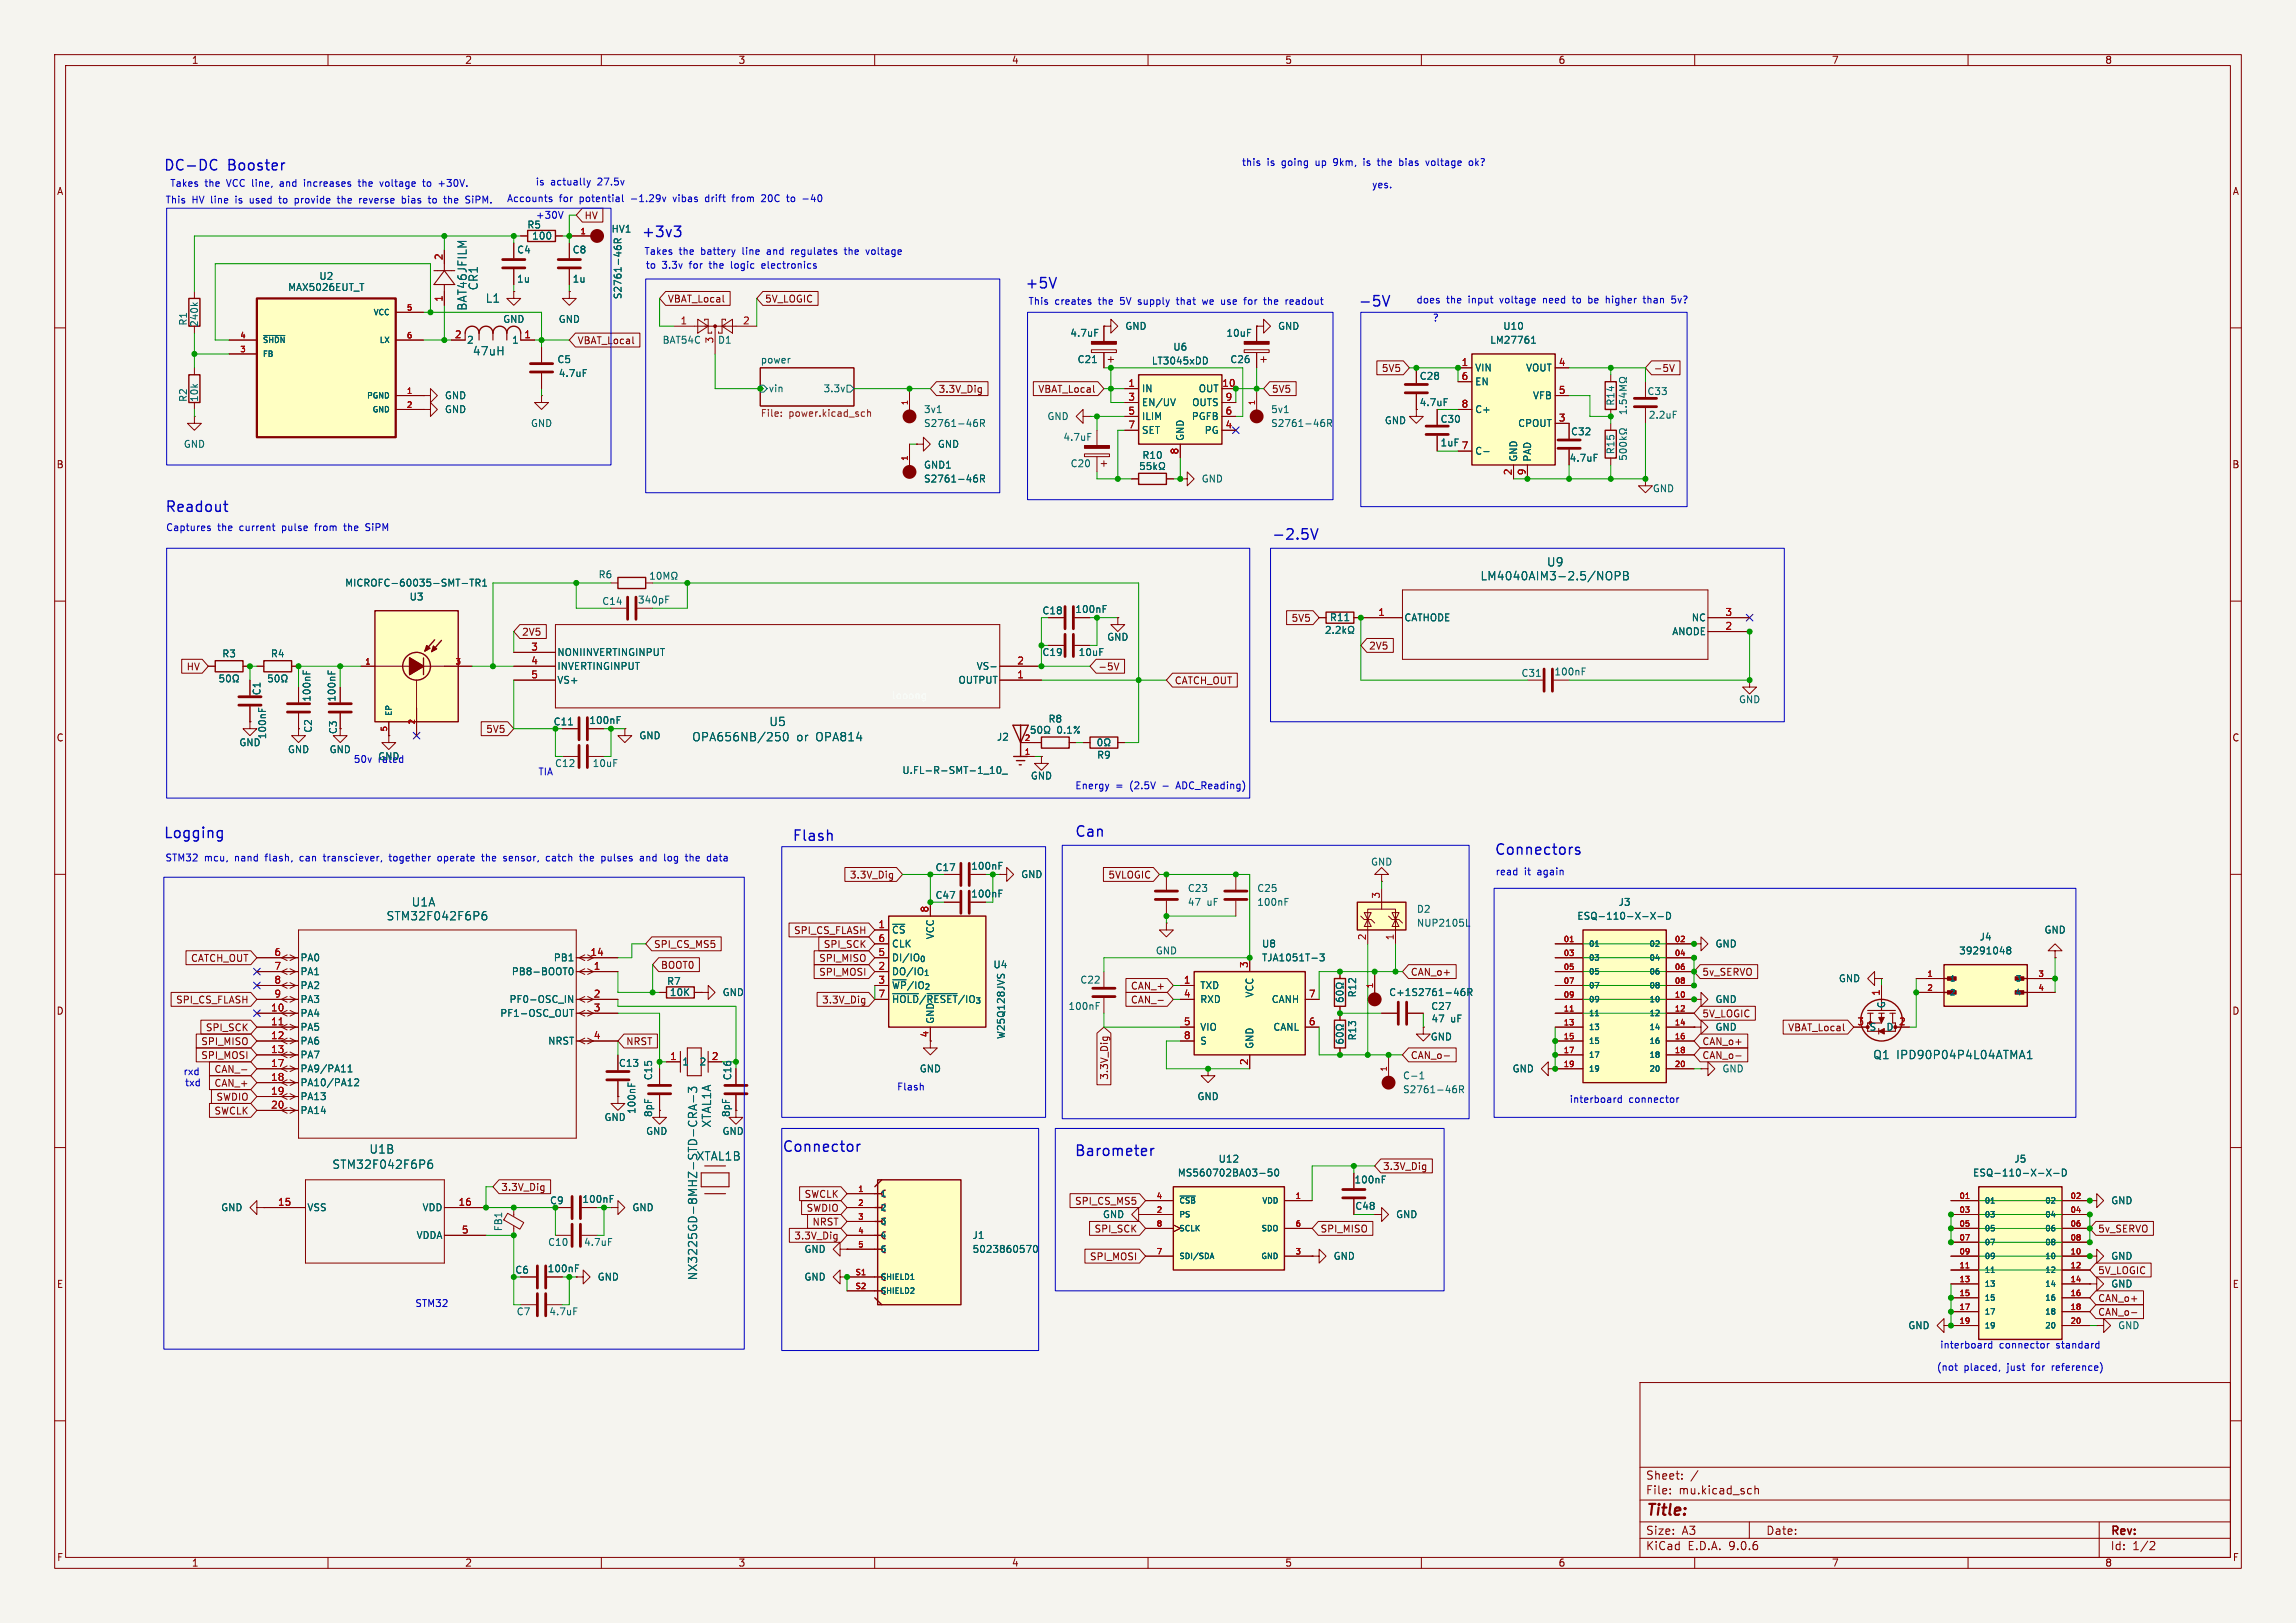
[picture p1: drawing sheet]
<svg xmlns="http://www.w3.org/2000/svg" width="420mm" height="297mm" viewBox="0 0 420 297" stroke-linecap="round" stroke-linejoin="round" font-family="sans-serif">
<defs><g id="words">
<text font-size="2.8" fill="#840000" x="301" y="277.9">Title:</text>
<g font-size="2.7" fill="#0000c2">
<text x="29.8" y="31.6">DC-DC</text>
<text x="41.7" y="31.6">Booster</text>
<text x="117.2" y="43.8">+3v3</text>
<text x="187.4" y="53.2">+5V</text>
<text x="248.4" y="56.5">-5V</text>
<text x="30.1" y="94">Readout</text>
<text x="232.5" y="99.1">-2.5V</text>
<text x="29.8" y="153.7">Logging</text>
<text x="144.8" y="154.2">Flash</text>
<text x="196.5" y="153.5">Can</text>
<text x="273.3" y="156.8">Connectors</text>
<text x="143" y="211.1">Connector</text>
<text x="196.5" y="211.9">Barometer</text>
</g>
<g font-size="2.1" fill="#006464">
<text x="87.6" y="53.2" transform="rotate(-90 87.6 53.2)">CR1</text>
<text x="85.6" y="57" transform="rotate(-90 85.6 57)">BAT46JFILM</text>
<text x="88.8" y="55.6">L1</text>
<text x="86.4" y="65.3">47uH</text>
<text x="270.7" y="106.4">LM4040AIM3-2.5/NOPB</text>
<text x="282.9" y="103.9">U9</text>
<text x="126.5" y="135.9">OPA656NB/250</text>
<text x="140.6" y="133.1">U5</text>
<text x="145.7" y="135.9">or</text>
<text x="149.3" y="135.9">OPA814</text>
<text x="75.2" y="166.1">U1A</text>
<text x="70.6" y="168.6">STM32F042F6P6</text>
<text x="342.6" y="194">Q1 IPD90P04P4L04ATMA1</text>
<text x="130.3" y="206.4" transform="rotate(-90 130.3 206.4)">XTAL1A</text>
<text x="60.7" y="214.1">STM32F042F6P6</text>
<text x="67.5" y="211.3">U1B</text>
<text x="127.3" y="212.6">XTAL1B</text>
<text x="127.7" y="234.4" transform="rotate(-90 127.7 234.4)">NX3225GD-8MHZ-STD-CRA-3</text>
</g>
<g font-size="2.1" fill="#840000">
<text x="301" y="273.7">File:</text>
<text x="301" y="271">Sheet:</text>
<text x="307.1" y="273.7">mu.kicad_sch</text>
<text x="301" y="281.1">Size:</text>
<text x="307.6" y="281.1">A3</text>
<text x="323" y="281.1">Date:</text>
<text x="386" y="281.3">Rev:</text>
<text x="301" y="283.9">KiCad</text>
<text x="308.7" y="283.9">E.D.A.</text>
<text x="316.3" y="283.9">9.0.6</text>
<text x="386" y="283.9">Id:</text>
<text x="390.1" y="283.9">1/2</text>
</g>
<g font-size="1.8" fill="#840000">
<text x="35" y="11.9">1</text>
<text x="85" y="11.9">2</text>
<text x="135" y="11.9">3</text>
<text x="185" y="11.9">4</text>
<text x="235" y="11.9">5</text>
<text x="285" y="11.9">6</text>
<text x="335" y="11.9">7</text>
<text x="385" y="11.9">8</text>
<text x="10.3" y="35.9">A</text>
<text x="408.3" y="35.9">A</text>
<text x="106.8" y="40.3">HV</text>
<text x="122.1" y="55.6">VBAT_Local</text>
<text x="139.9" y="55.6">5V_LOGIC</text>
<text x="105.6" y="63.2">VBAT_Local</text>
<text x="252.7" y="68.3">5V5</text>
<text x="302.4" y="68.3">-5V</text>
<text x="171.6" y="72.1">3.3V_Dig</text>
<text x="189.8" y="72.1">VBAT_Local</text>
<text x="232.6" y="72.1">5V5</text>
<text x="10.3" y="85.9">B</text>
<text x="408.2" y="85.9">B</text>
<text x="236.2" y="114">5V5</text>
<text x="95.4" y="116.5">2V5</text>
<text x="250.3" y="119.1">2V5</text>
<text x="34" y="122.9">HV</text>
<text x="200.8" y="122.9">-5V</text>
<text x="214.8" y="125.4">CATCH_OUT</text>
<text x="10.3" y="135.9">C</text>
<text x="88.8" y="134.3">5V5</text>
<text x="408.2" y="135.9">C</text>
<text x="155.4" y="161">3.3V_Dig</text>
<text x="202.7" y="161">5VLOGIC</text>
<text x="119.5" y="173.7">SPI_CS_MS5</text>
<text x="145.1" y="171.1">SPI_CS_FLASH</text>
<text x="150.6" y="173.7">SPI_SCK</text>
<text x="34.8" y="176.2">CATCH_OUT</text>
<text x="120.8" y="177.5">BOOT0</text>
<text x="149.7" y="176.2">SPI_MISO</text>
<text x="149.7" y="178.8">SPI_MOSI</text>
<text x="258" y="178.8">CAN_o+</text>
<text x="311.3" y="178.8">5v_SERVO</text>
<text x="10.3" y="185.9">D</text>
<text x="32.1" y="183.8">SPI_CS_FLASH</text>
<text x="150.3" y="183.8">3.3V_Dig</text>
<text x="206.8" y="183.8">CAN_-</text>
<text x="206.8" y="181.3">CAN_+</text>
<text x="408.2" y="185.9">D</text>
<text x="36.7" y="191.5">SPI_MISO</text>
<text x="37.6" y="188.9">SPI_SCK</text>
<text x="114.5" y="191.5">NRST</text>
<text x="169.9" y="189.9" transform="rotate(-90 169.9 189.9)">4</text>
<text x="311.3" y="191.5">CAN_o+</text>
<text x="311.3" y="186.4">5V_LOGIC</text>
<text x="327" y="188.9">VBAT_Local</text>
<text x="36.7" y="194">SPI_MOSI</text>
<text x="39.1" y="196.5">CAN_-</text>
<text x="202.9" y="197.7" transform="rotate(-90 202.9 197.7)">3.3V_Dig</text>
<text x="258" y="194">CAN_o-</text>
<text x="311.3" y="194">CAN_o-</text>
<text x="39.1" y="199.1">CAN_+</text>
<text x="39.5" y="201.6">SWDIO</text>
<text x="39.1" y="204.2">SWCLK</text>
<text x="133.7" y="204.5" transform="rotate(-90 133.7 204.5)">8pF</text>
<text x="91.6" y="218.1">3.3V_Dig</text>
<text x="147.1" y="219.4">SWCLK</text>
<text x="147.4" y="221.9">SWDIO</text>
<text x="196.5" y="220.7">SPI_CS_MS5</text>
<text x="145.2" y="227">3.3V_Dig</text>
<text x="148.5" y="224.5">NRST</text>
<text x="200.1" y="225.7">SPI_SCK</text>
<text x="241.5" y="225.7">SPI_MISO</text>
<text x="383.7" y="225.7">5v_SERVO</text>
<text x="199.3" y="230.8">SPI_MOSI</text>
<text x="383.7" y="233.4">5V_LOGIC</text>
<text x="10.3" y="235.9">E</text>
<text x="383.7" y="238.4">CAN_o+</text>
<text x="408.3" y="235.9">E</text>
<text x="383.7" y="241">CAN_o-</text>
<text x="10.3" y="285.9">F</text>
<text x="35" y="286.9">1</text>
<text x="85" y="286.9">2</text>
<text x="135" y="286.9">3</text>
<text x="185" y="286.9">4</text>
<text x="235" y="286.9">5</text>
<text x="285" y="286.9">6</text>
<text x="335" y="286.9">7</text>
<text x="385" y="286.9">8</text>
<text x="408.3" y="285.9">F</text>
</g>
<g font-size="1.8" fill="#0000c2">
<text x="31" y="34.4">Takes</text>
<text x="37.5" y="34.4">the</text>
<text x="41.6" y="34.4">VCC line,</text>
<text x="51.7" y="34.4">and</text>
<text x="56.3" y="34.4">increases</text>
<text x="66.5" y="34.4">the</text>
<text x="70.6" y="34.4">voltage</text>
<text x="78.7" y="34.4">to</text>
<text x="81.7" y="34.4">+30V.</text>
<text x="97.9" y="34.1">is</text>
<text x="100.7" y="34.1">actually</text>
<text x="109.4" y="34.1">27.5v</text>
<text x="227.1" y="30.6">this</text>
<text x="231.8" y="30.6">is</text>
<text x="234.6" y="30.6">going</text>
<text x="240.9" y="30.6">up</text>
<text x="244.4" y="30.6">9km,</text>
<text x="250.1" y="30.6">is</text>
<text x="252.9" y="30.6">the</text>
<text x="257.1" y="30.6">bias</text>
<text x="262.2" y="30.6">voltage</text>
<text x="270.2" y="30.6">ok?</text>
<text x="30.2" y="37.4">This</text>
<text x="35.1" y="37.4">HV line</text>
<text x="43.4" y="37.4">is</text>
<text x="46.2" y="37.4">used</text>
<text x="51.8" y="37.4">to</text>
<text x="54.8" y="37.4">provide</text>
<text x="62.9" y="37.4">the</text>
<text x="67" y="37.4">reverse</text>
<text x="75" y="37.4">bias</text>
<text x="80.1" y="37.4">to</text>
<text x="83.2" y="37.4">the</text>
<text x="87.3" y="37.4">SiPM. Accounts</text>
<text x="97.9" y="40.2">+30V</text>
<text x="102.3" y="37.2">for</text>
<text x="106.1" y="37.2">potential</text>
<text x="115.7" y="37.2">-1.29v</text>
<text x="123.6" y="37.2">vibas</text>
<text x="129.7" y="37.2">drift</text>
<text x="134.9" y="37.2">from</text>
<text x="140.4" y="37.2">20C</text>
<text x="145.3" y="37.2">to</text>
<text x="148.3" y="37.2">-40</text>
<text x="117.8" y="46.8">Takes</text>
<text x="124.2" y="46.8">the</text>
<text x="128.4" y="46.8">battery</text>
<text x="136.1" y="46.8">line</text>
<text x="140.8" y="46.8">and</text>
<text x="145.4" y="46.8">regulates</text>
<text x="155.4" y="46.8">the</text>
<text x="159.5" y="46.8">voltage</text>
<text x="118" y="49.4">to</text>
<text x="121.1" y="49.4">3.3v</text>
<text x="126.2" y="49.4">for</text>
<text x="130.1" y="49.4">the</text>
<text x="134.2" y="49.4">logic</text>
<text x="140" y="49.4">electronics</text>
<text x="188" y="56">This</text>
<text x="193" y="56">creates</text>
<text x="201.1" y="56">the</text>
<text x="205.2" y="56">5V</text>
<text x="208.7" y="56">supply</text>
<text x="216" y="56">that</text>
<text x="220.9" y="56">we</text>
<text x="224.5" y="56">use</text>
<text x="228.9" y="56">for</text>
<text x="232.7" y="56">the</text>
<text x="236.9" y="56">readout</text>
<text x="259" y="55.7">does</text>
<text x="262" y="59">?</text>
<text x="264.6" y="55.7">the</text>
<text x="268.7" y="55.7">input</text>
<text x="274.7" y="55.7">voltage</text>
<text x="282.7" y="55.7">need</text>
<text x="288.4" y="55.7">to</text>
<text x="291.4" y="55.7">be</text>
<text x="294.8" y="55.7">higher</text>
<text x="301.9" y="55.7">than</text>
<text x="307.3" y="55.7">5v?</text>
<text x="30.3" y="97.4">Captures</text>
<text x="39.8" y="97.4">the</text>
<text x="43.9" y="97.4">current</text>
<text x="51.9" y="97.4">pulse</text>
<text x="58.1" y="97.4">from</text>
<text x="63.7" y="97.4">the</text>
<text x="67.8" y="97.4">SiPM</text>
<text x="64.6" y="139.8">50v</text>
<text x="98.4" y="142.1">TIA</text>
<text x="196.6" y="144.6">Energy</text>
<text x="204.1" y="144.6">=</text>
<text x="206.8" y="144.6">(2.5V</text>
<text x="212.9" y="144.6">-</text>
<text x="215.7" y="144.6">ADC_Reading)</text>
<text x="30.2" y="157.8">STM32</text>
<text x="37.4" y="157.8">mcu,</text>
<text x="43.1" y="157.8">nand</text>
<text x="48.9" y="157.8">flash,</text>
<text x="55.3" y="157.8">can</text>
<text x="59.9" y="157.8">transciever,</text>
<text x="72.1" y="157.8">together</text>
<text x="81.2" y="157.8">operate</text>
<text x="89.5" y="157.8">the</text>
<text x="93.6" y="157.8">sensor,</text>
<text x="101.6" y="157.8">catch</text>
<text x="108" y="157.8">the</text>
<text x="112.1" y="157.8">pulses</text>
<text x="119.4" y="157.8">and</text>
<text x="124" y="157.8">log</text>
<text x="128.2" y="157.8">the</text>
<text x="132.3" y="157.8">data</text>
<text x="273.5" y="160.4">read</text>
<text x="278.8" y="160.4">it</text>
<text x="281.3" y="160.4">again</text>
<text x="33.5" y="197">rxd</text>
<text x="33.8" y="199">txd</text>
<text x="164" y="199.7">Flash</text>
<text x="287" y="202">interboard</text>
<text x="297.9" y="202">connector</text>
<text x="75.9" y="239.4">STM32</text>
<text x="354.2" y="251.1">(not</text>
<text x="354.8" y="247">interboard</text>
<text x="359.2" y="251.1">placed,</text>
<text x="365.7" y="247">connector</text>
<text x="367.3" y="251.1">just</text>
<text x="372" y="251.1">for</text>
<text x="375.8" y="251.1">reference)</text>
<text x="376.3" y="247">standard</text>
</g>
<g font-size="1.8" fill="#a90000">
<text x="81" y="47.7" transform="rotate(-90 81 47.7)">2</text>
<text x="81" y="55.3" transform="rotate(-90 81 55.3)">1</text>
<text x="124.4" y="59.4">1</text>
<text x="135.8" y="59.4">2</text>
<text x="83.1" y="62">2</text>
<text x="95.8" y="62">1</text>
<text x="130.6" y="62.9" transform="rotate(-90 130.6 62.9)">3</text>
<text x="206.3" y="70.9">1</text>
<text x="223.5" y="70.9">10</text>
<text x="267.3" y="67.1">1</text>
<text x="267.3" y="69.6">6</text>
<text x="285" y="67.1">4</text>
<text x="206.3" y="73.4">3</text>
<text x="206.3" y="75.9">5</text>
<text x="224.1" y="73.4">9</text>
<text x="224.1" y="75.9">6</text>
<text x="267.3" y="74.7">8</text>
<text x="285" y="72.1">5</text>
<text x="285" y="77.2">3</text>
<text x="206.3" y="78.5">7</text>
<text x="215.6" y="83.3" transform="rotate(-90 215.6 83.3)">8</text>
<text x="224.1" y="78.5">4</text>
<text x="263.4" y="81.9">1uF 7</text>
<text x="276.6" y="87.1" transform="rotate(-90 276.6 87.1)">2</text>
<text x="279.1" y="87.1" transform="rotate(-90 279.1 87.1)">9</text>
<text x="252" y="112.8">1</text>
<text x="315.5" y="112.8">3</text>
<text x="97.1" y="119.1">3</text>
<text x="315.5" y="115.3">2</text>
<text x="97.1" y="124.2">5</text>
<text x="97.1" y="121.7">4</text>
<text x="186" y="124.2">1</text>
<text x="186" y="121.7">2</text>
<text x="169.9" y="167.1" transform="rotate(-90 169.9 167.1)">8</text>
<text x="252.5" y="164.5" transform="rotate(-90 252.5 164.5)">3</text>
<text x="160.6" y="169.9">1</text>
<text x="160.6" y="172.5">6</text>
<text x="249.9" y="172.2" transform="rotate(-90 249.9 172.2)">2</text>
<text x="255" y="172.2" transform="rotate(-90 255 172.2)">1</text>
<text x="50.1" y="175">6</text>
<text x="50.1" y="177.5">7</text>
<text x="107.9" y="175">14</text>
<text x="108.5" y="177.5">1</text>
<text x="160.6" y="175">5</text>
<text x="160.6" y="177.5">2</text>
<text x="228.3" y="177.2" transform="rotate(-90 228.3 177.2)">3</text>
<text x="49.5" y="185.2">10</text>
<text x="50.1" y="180.1">8</text>
<text x="50.1" y="182.6">9</text>
<text x="108.5" y="182.6">2</text>
<text x="108.5" y="185.2">3</text>
<text x="160.6" y="180.1">3</text>
<text x="160.6" y="182.6">7</text>
<text x="216.5" y="180.1">1</text>
<text x="216.5" y="182.6">4</text>
<text x="239.3" y="182.6">7</text>
<text x="343.9" y="182.3" transform="rotate(-90 343.9 182.3)">1</text>
<text x="49.5" y="187.7">11</text>
<text x="49.5" y="190.2">12</text>
<text x="108.5" y="190.2">4</text>
<text x="216.5" y="187.7">5</text>
<text x="216.5" y="190.2">8</text>
<text x="239.3" y="187.7">6</text>
<text x="339.7" y="187.7">3</text>
<text x="347.3" y="187.7">2</text>
<text x="49.5" y="192.8">13</text>
<text x="49.5" y="195.3">17</text>
<text x="49.5" y="197.9">18</text>
<text x="122.5" y="194.1">1</text>
<text x="130.1" y="194.1">2</text>
<text x="228.3" y="195" transform="rotate(-90 228.3 195)">2</text>
<text x="49.5" y="200.4">19</text>
<text x="49.5" y="202.9">20</text>
<text x="50.8" y="220.7">15</text>
<text x="83.8" y="220.7">16</text>
<text x="84.4" y="225.8">5</text>
</g>
<g font-size="1.8" fill="#006464">
<text x="94.5" y="46.6">C4</text>
<text x="96.4" y="42">R5</text>
<text x="97.3" y="44">100</text>
<text x="104.7" y="46.6">C8</text>
<text x="111.8" y="42.8">HV1</text>
<text x="52.6" y="53.4">MAX5026EUT_T</text>
<text x="58.3" y="51.4">U2</text>
<text x="94.5" y="51.9">1u</text>
<text x="104.7" y="51.9">1u</text>
<text x="34.4" y="59.7" transform="rotate(-90 34.4 59.7)">R1</text>
<text x="36.4" y="59.9" transform="rotate(-90 36.4 59.9)">240k</text>
<text x="91.9" y="59.3">GND</text>
<text x="102.1" y="59.3">GND</text>
<text x="113.9" y="54.9" transform="rotate(-90 113.9 54.9)">S2761-46R</text>
<text x="85.3" y="63.1">2</text>
<text x="93.6" y="63.1">1</text>
<text x="121.1" y="63.1">BAT54C</text>
<text x="131.2" y="63.1">D1</text>
<text x="195.7" y="61.8">4.7uF</text>
<text x="205.7" y="60.6">GND</text>
<text x="214.5" y="64.4">U6</text>
<text x="224.2" y="61.8">10uF</text>
<text x="233.7" y="60.6">GND</text>
<text x="272.5" y="63.1">LM27761</text>
<text x="274.9" y="60.6">U10</text>
<text x="101.9" y="66.6">C5</text>
<text x="102.1" y="69.2">4.7uF</text>
<text x="139.1" y="66.6">power</text>
<text x="140.5" y="72">vin</text>
<text x="150.6" y="72">3.3v</text>
<text x="197" y="66.6">C21</text>
<text x="208.8" y="72">IN</text>
<text x="210.6" y="66.9">LT3045xDD</text>
<text x="219.2" y="72">OUT</text>
<text x="225" y="66.6">C26</text>
<text x="259.6" y="69.7">C28</text>
<text x="269.7" y="68.2">VIN</text>
<text x="269.7" y="70.7">EN</text>
<text x="279.1" y="68.2">VOUT</text>
<text x="34.4" y="73.7" transform="rotate(-90 34.4 73.7)">R2</text>
<text x="36.4" y="73.7" transform="rotate(-90 36.4 73.7)">10k</text>
<text x="81.3" y="75.8">GND</text>
<text x="81.3" y="73.3">GND</text>
<text x="168.9" y="75.8">3v1</text>
<text x="191.5" y="77.1">GND</text>
<text x="208.8" y="74.5">EN/UV</text>
<text x="208.8" y="77.1">ILIM</text>
<text x="217.9" y="77.1">PGFB</text>
<text x="218" y="74.5">OUTS</text>
<text x="232.4" y="75.8">5v1</text>
<text x="253.2" y="77.8">GND</text>
<text x="259.6" y="74.5">4.7uF</text>
<text x="263.4" y="77.6">C30</text>
<text x="269.7" y="75.8">C+</text>
<text x="280.3" y="73.3">VFB</text>
<text x="295.5" y="74.3" transform="rotate(-90 295.5 74.3)">R14</text>
<text x="301.3" y="72.5">C33</text>
<text x="301.5" y="76.8">2.2uF</text>
<text x="33.5" y="82.1">GND</text>
<text x="97" y="78.3">GND</text>
<text x="168.9" y="78.3">S2761-46R</text>
<text x="171.5" y="82.1">GND</text>
<text x="194.4" y="80.9">4.7uF</text>
<text x="208.8" y="79.6">SET</text>
<text x="216.8" y="80.8" transform="rotate(-90 216.8 80.8)">GND</text>
<text x="220.3" y="79.6">PG</text>
<text x="232.4" y="78.3">S2761-46R</text>
<text x="269.7" y="83.4">C-</text>
<text x="277.6" y="78.3">CPOUT</text>
<text x="287.3" y="79.9">C32</text>
<text x="295.5" y="83.2" transform="rotate(-90 295.5 83.2)">R15</text>
<text x="168.9" y="88.5">S2761-46R</text>
<text x="168.9" y="86">GND1</text>
<text x="195.7" y="85.7">C20</text>
<text x="208.9" y="84.2">R10</text>
<text x="219.7" y="88.5">GND</text>
<text x="277.7" y="84.6" transform="rotate(-90 277.7 84.6)">GND</text>
<text x="280.3" y="84.6" transform="rotate(-90 280.3 84.6)">PAD</text>
<text x="287" y="84.7">4.7uF</text>
<text x="302.2" y="90.3">GND</text>
<text x="63" y="107.5">MICROFC-60035-SMT-TR1</text>
<text x="109.4" y="106">R6</text>
<text x="74.8" y="110.1">U3</text>
<text x="110.1" y="110.9">C14</text>
<text x="116.6" y="110.6">340pF</text>
<text x="190.6" y="112.6">C18</text>
<text x="196.6" y="112.4">100nF</text>
<text x="243.2" y="113.9">R11</text>
<text x="256.8" y="113.9">CATHODE</text>
<text x="309.4" y="113.9">NC</text>
<text x="202.4" y="117.4">GND</text>
<text x="305.8" y="116.4">ANODE</text>
<text x="40.6" y="120.5">R3</text>
<text x="49.5" y="120.5">R4</text>
<text x="101.9" y="125.3">VS+</text>
<text x="101.9" y="122.8">INVERTINGINPUT</text>
<text x="101.9" y="120.2">NONIINVERTINGINPUT</text>
<text x="175.2" y="125.3">OUTPUT</text>
<text x="178.6" y="122.8">VS-</text>
<text x="190.6" y="120.2">C19</text>
<text x="197.2" y="120.2">10uF</text>
<text x="278.2" y="124.1">C31</text>
<text x="284.2" y="123.8">100nF</text>
<text x="47.9" y="127.3" transform="rotate(-90 47.9 127.3)">C1</text>
<text x="57" y="128.5" transform="rotate(-90 57 128.5)">100nF</text>
<text x="61.6" y="128.5" transform="rotate(-90 61.6 128.5)">100nF</text>
<text x="318" y="128.9">GND</text>
<text x="43.7" y="136.8">GND</text>
<text x="48.9" y="135.4" transform="rotate(-90 48.9 135.4)">100nF</text>
<text x="57.3" y="134.2" transform="rotate(-90 57.3 134.2)">C2</text>
<text x="61.8" y="134.4" transform="rotate(-90 61.8 134.4)">C3</text>
<text x="101.2" y="132.9">C11</text>
<text x="107.7" y="132.7">100nF</text>
<text x="116.8" y="135.5">GND</text>
<text x="182.3" y="135.7">J2</text>
<text x="191.7" y="132.4">R8</text>
<text x="193.3" y="134.5">0.1%</text>
<text x="52.6" y="138">GND</text>
<text x="60.2" y="138">GND</text>
<text x="69.1" y="139.3">GND</text>
<text x="69.2" y="139.8">rated</text>
<text x="101.4" y="140.6">C12</text>
<text x="108.3" y="140.6">10uF</text>
<text x="165" y="141.8">U.FL-R-SMT-1_10_</text>
<text x="188.5" y="142.8">GND</text>
<text x="200.6" y="139">R9</text>
<text x="171" y="159.6">C17</text>
<text x="177.6" y="159.4">100nF</text>
<text x="186.7" y="160.9">GND</text>
<text x="250.7" y="158.6">GND</text>
<text x="171" y="164.7">C47</text>
<text x="177.6" y="164.4">100nF</text>
<text x="217.2" y="163.4">C23</text>
<text x="217.2" y="166">47</text>
<text x="220.8" y="166">uF</text>
<text x="229.9" y="166">100nF</text>
<text x="229.9" y="163.4">C25</text>
<text x="259.1" y="167.2">D2</text>
<text x="296" y="166">J3</text>
<text x="163.1" y="171">~{CS}</text>
<text x="163.1" y="173.6">CLK</text>
<text x="171" y="172" transform="rotate(-90 171 172)">VCC</text>
<text x="230.8" y="173.6">U8</text>
<text x="259.1" y="169.8">NUP2105L</text>
<text x="288.4" y="168.5">ESQ-110-X-X-D</text>
<text x="313.7" y="173.6">GND</text>
<text x="362" y="172.3">J4</text>
<text x="373.9" y="171">GND</text>
<text x="54.9" y="176.1">PA0</text>
<text x="54.9" y="178.7">PA1</text>
<text x="93.5" y="178.7">PB8-BOOT0</text>
<text x="101.2" y="176.1">PB1</text>
<text x="163.1" y="176.1">DI/IO_{0}</text>
<text x="163.1" y="178.7">DO/IO_{1}</text>
<text x="181.6" y="177.4">U4</text>
<text x="211.3" y="174.9">GND</text>
<text x="230.8" y="176.1">TJA1051T-3</text>
<text x="336.3" y="179.9">GND</text>
<text x="358.3" y="174.9">39291048</text>
<text x="54.9" y="181.2">PA2</text>
<text x="54.9" y="183.7">PA3</text>
<text x="93.1" y="183.7">PF0-OSC_IN</text>
<text x="121.9" y="180.4">R7</text>
<text x="122.4" y="182.5">10K</text>
<text x="132.1" y="182.5">GND</text>
<text x="163.1" y="181.2">~{WP}/IO_{2}</text>
<text x="163.1" y="183.7">~{HOLD}/~{RESET}/IO_{3}</text>
<text x="195.3" y="185">100nF</text>
<text x="197.5" y="180.2">C22</text>
<text x="219.5" y="181.2">TXD</text>
<text x="219.5" y="183.7">RXD</text>
<text x="229.5" y="182.6" transform="rotate(-90 229.5 182.6)">VCC</text>
<text x="232.5" y="183.7">CANH</text>
<text x="248.3" y="182.6" transform="rotate(-90 248.3 182.6)">R12</text>
<text x="254" y="182.5">C+1 S2761-46R</text>
<text x="261.7" y="185">C27</text>
<text x="313.7" y="183.7">GND</text>
<text x="345" y="184.6" transform="rotate(-90 345 184.6)">G</text>
<text x="54.9" y="186.3">PA4</text>
<text x="54.9" y="188.8">PA5</text>
<text x="54.9" y="191.4">PA6</text>
<text x="91.4" y="186.3">PF1-OSC_OUT</text>
<text x="100.2" y="191.4">NRST</text>
<text x="171" y="187.5" transform="rotate(-90 171 187.5)">GND</text>
<text x="184" y="190.2" transform="rotate(-90 184 190.2)">W25Q128JVS</text>
<text x="219.5" y="188.8">VIO</text>
<text x="219.5" y="191.4">S</text>
<text x="232.8" y="188.8">CANL</text>
<text x="248.3" y="190.5" transform="rotate(-90 248.3 190.5)">R13</text>
<text x="261.6" y="190.6">GND</text>
<text x="261.8" y="187.3">47</text>
<text x="265.3" y="187.3">uF</text>
<text x="313.7" y="188.8">GND</text>
<text x="341.9" y="188.8">S</text>
<text x="345" y="188.8">D</text>
<text x="54.9" y="193.9">PA7</text>
<text x="54.9" y="196.4">PA9/PA11</text>
<text x="113.1" y="195.4">C13</text>
<text x="119.5" y="197.8" transform="rotate(-90 119.5 197.8)">C15</text>
<text x="124.7" y="195.2">1</text>
<text x="127.9" y="195.2">2</text>
<text x="134" y="197.8" transform="rotate(-90 134 197.8)">C16</text>
<text x="168.1" y="196.4">GND</text>
<text x="229.5" y="192" transform="rotate(-90 229.5 192)">GND</text>
<text x="256.5" y="197.7">C-1</text>
<text x="276.6" y="196.4">GND</text>
<text x="315" y="196.4">GND</text>
<text x="54.9" y="199">PA10/PA12</text>
<text x="54.9" y="201.5">PA13</text>
<text x="116.4" y="203.9" transform="rotate(-90 116.4 203.9)">100nF</text>
<text x="218.9" y="201.5">GND</text>
<text x="256.5" y="200.3">S2761-46R</text>
<text x="54.9" y="204.1">PA14</text>
<text x="110.5" y="205.3">GND</text>
<text x="118.1" y="207.9">GND</text>
<text x="119.5" y="204.5" transform="rotate(-90 119.5 204.5)">8pF</text>
<text x="132.1" y="207.9">GND</text>
<text x="215.3" y="215.5">MS560702BA03-50</text>
<text x="222.8" y="213">U12</text>
<text x="252.9" y="214.3">3.3V_Dig</text>
<text x="360.8" y="215.5">ESQ-110-X-X-D</text>
<text x="368.4" y="213">J5</text>
<text x="40.4" y="221.8">GND</text>
<text x="56.1" y="221.8">VSS</text>
<text x="77.2" y="221.8">VDD</text>
<text x="100.5" y="220.6">C9</text>
<text x="106.4" y="220.3">100nF</text>
<text x="115.6" y="221.8">GND</text>
<text x="247.7" y="216.8">100nF</text>
<text x="247.8" y="221.6">C48</text>
<text x="386.1" y="220.6">GND</text>
<text x="76.1" y="226.9">VDDA</text>
<text x="92" y="225.4" transform="rotate(-90 92 225.4)">FB1</text>
<text x="177.8" y="226.9">J1</text>
<text x="201.7" y="223.1">GND</text>
<text x="255.3" y="223.1">GND</text>
<text x="94.2" y="233.3">C6</text>
<text x="100.1" y="233">100nF</text>
<text x="100.2" y="228.2">C10</text>
<text x="106.7" y="228.2">4.7uF</text>
<text x="147" y="229.5">GND</text>
<text x="177.8" y="229.5">5023860570</text>
<text x="243.8" y="230.7">GND</text>
<text x="386.1" y="230.7">GND</text>
<text x="109.2" y="234.5">GND</text>
<text x="147" y="234.5">GND</text>
<text x="386.1" y="235.8">GND</text>
<text x="94.4" y="240.9">C7</text>
<text x="100.4" y="240.9">4.7uF</text>
<text x="349" y="243.4">GND</text>
<text x="387.4" y="243.4">GND</text>
</g>
<g font-size="1.8" fill="#725600">
<text x="139.1" y="76.6">File:</text>
<text x="144.3" y="76.6">power.kicad_sch</text>
</g>
<g font-size="1.4" fill="#a90000">
<text x="106.1" y="42.9">1</text>
<text x="74.3" y="56.9">5</text>
<text x="43.8" y="62">4</text>
<text x="43.8" y="64.5">3</text>
<text x="74.3" y="62">6</text>
<text x="74.3" y="72.1">1</text>
<text x="74.3" y="74.7">2</text>
<text x="166.1" y="74.3" transform="rotate(-90 166.1 74.3)">1</text>
<text x="229.6" y="74.3" transform="rotate(-90 229.6 74.3)">1</text>
<text x="166.1" y="84.4" transform="rotate(-90 166.1 84.4)">1</text>
<text x="66.7" y="121.7">1</text>
<text x="83.2" y="121.7">3</text>
<text x="70.9" y="134" transform="rotate(-90 70.9 134)">5</text>
<text x="75.9" y="132.7" transform="rotate(-90 75.9 132.7)">2</text>
<text x="187.3" y="135.6">2</text>
<text x="187.3" y="138.2">1</text>
<text x="285.9" y="172.5">01</text>
<text x="306.2" y="172.5">02</text>
<text x="285.9" y="175">03</text>
<text x="285.9" y="177.5">05</text>
<text x="306.2" y="175">04</text>
<text x="306.2" y="177.5">06</text>
<text x="352.4" y="178.8">1</text>
<text x="372.8" y="178.8">3</text>
<text x="251.2" y="181" transform="rotate(-90 251.2 181)">1</text>
<text x="285.9" y="180.1">07</text>
<text x="285.9" y="182.6">09</text>
<text x="285.9" y="185.2">11</text>
<text x="306.2" y="180.1">08</text>
<text x="306.2" y="182.6">10</text>
<text x="306.2" y="185.2">12</text>
<text x="352.4" y="181.4">2</text>
<text x="372.8" y="181.4">4</text>
<text x="285.9" y="187.7">13</text>
<text x="285.9" y="190.2">15</text>
<text x="306.2" y="187.7">14</text>
<text x="306.2" y="190.2">16</text>
<text x="253.7" y="196.2" transform="rotate(-90 253.7 196.2)">1</text>
<text x="285.9" y="192.8">17</text>
<text x="285.9" y="195.3">19</text>
<text x="306.2" y="192.8">18</text>
<text x="306.2" y="195.3">20</text>
<text x="156.9" y="218.2">1</text>
<text x="156.9" y="220.7">2</text>
<text x="211.5" y="219.5">4</text>
<text x="211.5" y="222">2</text>
<text x="236.9" y="219.5">1</text>
<text x="358.3" y="219.5">01</text>
<text x="358.3" y="222">03</text>
<text x="378.6" y="219.5">02</text>
<text x="378.6" y="222">04</text>
<text x="156.9" y="223.3">3</text>
<text x="156.9" y="225.8">4</text>
<text x="211.5" y="224.5">8</text>
<text x="236.9" y="224.5">6</text>
<text x="358.3" y="224.5">05</text>
<text x="358.3" y="227.1">07</text>
<text x="378.6" y="224.5">06</text>
<text x="378.6" y="227.1">08</text>
<text x="156.4" y="233.4">S1</text>
<text x="156.9" y="228.3">5</text>
<text x="211.5" y="229.6">7</text>
<text x="236.9" y="229.6">3</text>
<text x="358.3" y="229.6">09</text>
<text x="358.3" y="232.2">11</text>
<text x="378.6" y="229.6">10</text>
<text x="378.6" y="232.2">12</text>
<text x="156.4" y="236">S2</text>
<text x="358.3" y="234.7">13</text>
<text x="358.3" y="237.2">15</text>
<text x="358.3" y="239.8">17</text>
<text x="378.6" y="234.7">14</text>
<text x="378.6" y="237.2">16</text>
<text x="378.6" y="239.8">18</text>
<text x="358.3" y="242.3">19</text>
<text x="378.6" y="242.3">20</text>
</g>
<g font-size="1.4" fill="#006464">
<text x="68.2" y="57.9">VCC</text>
<text x="48" y="63">~{SHDN}</text>
<text x="48" y="65.5">FB</text>
<text x="69.3" y="63">LX</text>
<text x="67" y="73.1">PGND</text>
<text x="68" y="75.7">GND</text>
<text x="71.9" y="131.1" transform="rotate(-90 71.9 131.1)">EP</text>
<text x="290.6" y="173.5">01</text>
<text x="301.6" y="173.5">02</text>
<text x="290.6" y="176">03</text>
<text x="290.6" y="178.5">05</text>
<text x="301.6" y="176">04</text>
<text x="301.6" y="178.5">06</text>
<text x="356.6" y="179.8">1</text>
<text x="368.6" y="179.8">3</text>
<text x="290.6" y="181.1">07</text>
<text x="290.6" y="183.6">09</text>
<text x="301.6" y="181.1">08</text>
<text x="301.6" y="183.6">10</text>
<text x="356.6" y="182.3">2</text>
<text x="368.6" y="182.3">4</text>
<text x="290.6" y="186.2">11</text>
<text x="290.6" y="188.7">13</text>
<text x="290.6" y="191.2">15</text>
<text x="301.6" y="186.2">12</text>
<text x="301.6" y="188.7">14</text>
<text x="301.6" y="191.2">16</text>
<text x="290.6" y="193.8">17</text>
<text x="290.6" y="196.3">19</text>
<text x="301.6" y="193.8">18</text>
<text x="301.6" y="196.3">20</text>
<text x="161" y="219.2">1</text>
<text x="161" y="221.7">2</text>
<text x="215.6" y="220.4">~{CSB}</text>
<text x="230.8" y="220.4">VDD</text>
<text x="363" y="220.4">01</text>
<text x="374" y="220.4">02</text>
<text x="161" y="224.3">3</text>
<text x="161" y="226.8">4</text>
<text x="215.6" y="223">PS</text>
<text x="215.6" y="225.5">SCLK</text>
<text x="230.6" y="225.5">SDO</text>
<text x="363" y="223">03</text>
<text x="363" y="225.5">05</text>
<text x="374" y="223">04</text>
<text x="374" y="225.5">06</text>
<text x="161" y="229.3">5</text>
<text x="215.6" y="230.6">SDI/SDA</text>
<text x="230.6" y="230.6">GND</text>
<text x="363" y="228.1">07</text>
<text x="363" y="230.6">09</text>
<text x="363" y="233.1">11</text>
<text x="374" y="228.1">08</text>
<text x="374" y="230.6">10</text>
<text x="374" y="233.1">12</text>
<text x="161" y="234.4">SHIELD1</text>
<text x="161" y="237">SHIELD2</text>
<text x="363" y="235.7">13</text>
<text x="363" y="238.2">15</text>
<text x="374" y="235.7">14</text>
<text x="374" y="238.2">16</text>
<text x="363" y="240.8">17</text>
<text x="363" y="243.3">19</text>
<text x="374" y="240.8">18</text>
<text x="374" y="243.3">20</text>
</g>
</g></defs>
<path d="M0 0h420v297h-420z" fill="#f5f4ef" stroke="#f5f4ef" stroke-width=".18"/>
<g fill="none" stroke="#840000" stroke-width=".18">
<path d="M10 10h400v277h-400zM12 12h396v273h-396zM60 10v2M110 10v2M160 10v2M210 10v2M260 10v2M310 10v2M360 10v2M94 53.3v1.3h1.2l-1.2 1.3-1.3-1.3h1.3M94 53.3h.1M95.2 43.2h1.3"/>
<path d="M101.6 43.2h1.3M10 60h2M77.5 74.9h1.2v-1.2l1.3 1.2-1.3 1.3v-1.3M77.5 74.9h.1M139.1 67.3h17.1v7h-17.1zM408 60h2M207 87.6h1.3M213.4 87.6h1.2M215.9 87.6h1.3v-1.2l1.2 1.2-1.2 1.3v-1.3M215.9 87.6h.1M10 110h2M408 110h2"/>
<path d="M54.6 133.4v1.2h1.3l-1.3 1.3-1.3-1.3h1.3M54.6 133.4h.1M102.9 133.4h2.8M107.7 133.4h2.8M10 160h2M408 160h2M47 175.3h7.6M47 177.8h7.6M52.5 174.7l-1 .6 1 .5M52.5 177.3l-1 .5 1 .5M52.5 179.8l-1 .5 1 .6M53 174.7l1.1 .6-1.1 .5"/>
<path d="M53 177.3l1.1 .5-1.1 .5M53 179.8l1.1 .5-1.1 .6M54.6 170.2h50.8v38.1h-50.8zM105.4 175.3h7.6M105.4 177.8h7.6M107 174.7l-1.1 .6 1.1 .5M107 177.3l-1.1 .5 1.1 .5M107.5 177.3l1 .5-1 .5M108.5 175.3l-1 .5M47 180.3h7.6M47 182.9h7.6M47 185.4h7.6"/>
<path d="M47 188h7.6M47 190.5h7.6M47 193h7.6M47 195.6h7.6M47 198.1h7.6M52.5 182.4l-1 .5 1 .5M52.5 184.9l-1 .5 1 .5M52.5 187.4l-1 .6 1 .5M52.5 190l-1 .5 1 .5M52.5 192.5l-1 .5 1 .6M52.5 195.1l-1 .5 1 .5M52.5 197.6l-1 .5 1 .5"/>
<path d="M53 182.4l1.1 .5-1.1 .5M53 184.9l1.1 .5-1.1 .5M53 187.4l1.1 .6-1.1 .5M53 190l1.1 .5-1.1 .5M53 192.5l1.1 .5-1.1 .6M53 195.1l1.1 .5-1.1 .5M53 197.6l1.1 .5-1.1 .5M105.4 182.9h7.6M105.4 185.4h7.6M105.4 190.5h7.6M107 182.4l-1.1 .5 1.1 .5M107 184.9l-1.1 .5 1.1 .5"/>
<path d="M107 190l-1.1 .5 1.1 .5M107.5 182.4l1 .5-1 .5M107.5 184.9l1 .5-1 .5M107.5 190l1 .5-1 .5M10 210h2M47 200.7h7.6M47 203.2h7.6M52.5 200.1l-1 .6 1 .5M52.5 202.7l-1 .5 1 .5M53 200.1l1.1 .6-1.1 .5M53 202.7l1.1 .5-1.1 .5M408 210h2"/>
<path d="M300 253h108v32h-108zM10 260h2M300 278.5h108M300 274.5h108M300 268.5h108M305.5 273.2v.2M305.5 272.5v.1M307.7 270.5v.2M307.7 269.8v.1M310.6 269.1l-1.3 1.9M320 278.5v3M321 271.9v1.5"/>
<path d="M321 272.5l.2-.1 .4 .1 .1 .9M384 278.5v6.5M408 260h2M60 285v2M110 285v2M160 285v2M210 285v2M260 285v2M300 281.5h108M310 285v2M360 285v2M393.5 282.1l.5 .1 .2 .3-1 1.1h1"/>
</g>
<g fill="none" stroke="#006464" stroke-width=".18">
<path d="M139.1 70.5h.6l.6 .6-.6 .7h-.6zM144.4 65.6h.1M154.9 70.5h.7l.6 .6-.6 .7h-.7zM208.7 84.7l-.1 .6 .2-.2 .4 .1 .1 .5-.2 .2-.5-.1M209.9 84.7l-.1 .6 .2-.2 .4 .1 .1 .5-.2 .2-.5-.1M211.1 84.7v1.2M211.2 85.4l.4 .5M211.6 85.1l-.5 .5M212.2 84.7a.58 .58 0 0 0 .2 1v.2h-.3M212.7 84.7h.1a.58 .58 0 0 1-.1 1v.2h.3M104 132.7h.7M112.9 131.7h.4"/>
<path d="M112.9 131.1h.6M88.9 166.8a.6 .6 0 0 0-.7 .7v.5l.1 .3h.5l.2-.1v-.5l-.1-.2-.4-.1-.3 .3M104.2 177.2l.2-.1a.68 .68 0 0 1 .4 .6 .68 .68 0 0 1-.4 .7l-.3-.5zM63.7 196.2h.7M63.7 195.3l.3-.4v1.3M64.9 197.6l.5-.2 .2 .4-.8 .9h.8M104.2 184.7h.7M104.6 184.7v1.3M104.8 182.2v1.3l-.8-1.3v1.3"/>
</g>
<path d="M142.9 76.1v.1M142.9 75.4v.1M157.8 75.4h.4M158.2 76.1l-.4 .1M158.7 75.5l.2-.1h.3v.8M158.7 74.9v1.3" fill="none" stroke="#725600" stroke-width=".18"/>
<path d="M105.9 131.3v4.1M107.4 131.3v4.1" fill="none" stroke="#840000" stroke-width=".51"/>
<path d="M96.5 42.2h5.1v2h-5.1zM208.3 86.6h5.1v2h-5.1z" fill="none" stroke="#840000" stroke-width=".25"/>
<path d="M51 187.5h.8" fill="none" stroke="#a90000" stroke-width=".18"/>
<path d="M208.3 68.6h15.2v12.7h-15.2z" fill="#ffffc2"/>
<path d="M208.3 68.6h15.2v12.7h-15.2zM190.5 134.9h5.1v2h-5.1z" fill="none" stroke="#840000" stroke-width=".25"/>
<g fill="none" stroke="#840000" stroke-width=".18">
<path d="M104.1 53.3v1.3h1.3l-1.3 1.3-1.2-1.3h1.2M104.1 53.3h.1M104.1 44.5v2.7M104.1 49.3v2.8M104.1 43.2h5.1M123.2 59.7h15.2M127.6 58.4l1.9 1.3-1.9 1.3zM128.9 58.7v-.3h.6v2.6h.7v-.3M130.8 59.7v5.1M132.1 59.7l1.9-1.3v2.6zM132.7 58.7v-.3h-.6v2.6h-.7v-.3M201.9 59.7v2.8"/>
<path d="M198.1 76.2v-1.3l-1.3 1.3 1.3 1.3v-1.3h1.3M199.4 76.2h.1M199.6 64h4.6v.5h-4.6zM201.9 64.5v2.8M202.7 65.8h1M203.2 65.3v1M205.7 71.1h2.6M205.7 73.7h2.6M205.7 76.2h2.6M205.7 78.7h2.6M223.5 71.1h2.6M223.5 73.7h2.6"/>
<path d="M223.5 76.2h2.6M223.5 78.7h2.6M215.9 81.3v2.5M191.8 118.1h2.8M191.8 113h2.8M196.6 118.1h2.8M196.6 113h2.8M204.5 113v1.3h1.2l-1.2 1.3-1.3-1.3h1.3M204.5 113h.1M114.3 133.4v1.2h1.3l-1.3 1.3-1.3-1.3h1.3M114.3 133.4h.1M189.2 135.9h1.3"/>
<path d="M195.6 135.9h1.2M213.4 160v2.8M213.4 164.8v2.8M226.1 160v2.8M226.1 164.8v2.8M121.9 194.3h2.6M129.5 194.3h2.6M221 195.6v1.3h1.2l-1.2 1.2-1.3-1.2h1.3M221 195.6h.1M55.9 215.9h25.4v15.2h-25.4zM47 221v-1.3l-1.3 1.3 1.3 1.2v-1.2h1.3M48.3 221h.1"/>
<path d="M48.3 221h7.6M81.3 221h7.6M81.3 226.1h7.6M92.9 222l2.9 1.7-.7 1.2-2.9-1.7zM94 221v1.6M94 224.3v1.8M95.2 238.8h2.8M95.2 233.7h2.8M100.1 238.8h2.8M100.1 233.7h2.8M101.6 226.1h2.8M106.4 226.1h2.8"/>
</g>
<g fill="none" stroke="#006464" stroke-width=".18">
<path d="M112.3 45.1l.1 .3M112.8 45.4v-.2l.3-.2h.4l.1 .4M113 44.4l-.1-.6-.1-.1h-.3l-.2 .7h1.3M113.6 43.7l-.6 .4M199.8 66.4h.8M200.3 60.3h.6M215 73l-.4 1.2M220.4 65.3a.68 .68 0 0 1 .5 .7 .68 .68 0 0 1-.5 .6M201.8 111.4h.4M201.8 110.8h.6M189.3 132.9h-.6l-.1 .6 .2-.1 .4 .1 .2 .1-.1 .5-.2 .1-.5-.1M190 133l.1-.1a.68 .68 0 0 1 .5 .6 .68 .68 0 0 1-.5 .7l-.3-.5z"/>
<path d="M191.4 132.9l-.2 .1a.58 .58 0 0 0 .1 .9v.3h-.3M191.8 133a.58 .58 0 0 1-.1 .9v.3h.3M235.1 165h.4M235.1 164.4h.6M125.9 199.9v-.9l.6 .5 .1-.5h.7l.1 .3v.4l-.1 .2M79 212.3a.6 .6 0 0 0-.7 .6v.6l.1 .2 .4 .1 .3-.1v-.6l-.1-.2h-.4l-.3 .2M125.9 204.5v-.6l.3-.3 .4 .2 .1 .7M126.9 200.5v1.2M127 202.3v.7M127.4 203.6l-.7 .5M127.4 202.2l-1.5 .5 1.5 .5M105 239.3h.6"/>
<path d="M105.3 232.1h.4M105.3 231.5h.6M111.3 226.6h.6"/>
</g>
<g fill="#840000" stroke="#840000" stroke-width=".18">
<path d="M199.6 62.5h4.6v.5h-4.6z"/>
<circle cx="130.8" cy="59.7" r=".25"/>
</g>
<g fill="none" stroke="#840000" stroke-width=".51">
<path d="M102.1 47.5h4.1M102.1 49h4.1M194.8 111v4.1M194.8 116.1v4M196.3 111v4.1M196.3 116.1v4M211.3 163.1h4.1M211.3 164.6h4.1M224 163.1h4.1M224 164.6h4.1M98.3 231.6v4.1M98.3 236.7v4.1"/>
<path d="M99.8 231.6v4.1M99.8 236.7v4.1M104.6 224v4.1M106.2 224v4.1"/>
</g>
<circle cx="109.2" cy="43.2" r=".63" fill="none" stroke="#840000" stroke-width="1.3"/>
<path d="M124.5 192.4v3.8M125.7 191.8h2.6v5.1h-2.6zM129.5 192.4v3.8" fill="none" stroke="#840000" stroke-width=".2"/>
<path d="M218.4 177.8h20.4v15.2h-20.4z" fill="#ffffc2"/>
<path d="M113 105.7h5.1v2h-5.1zM185.3 132.7h2.8l-1.4 3.2zM185.4 138.4h2.6M185.9 139.2h1.6M186.4 140h.4M186.7 132.7v5.7M218.4 177.8h20.4v15.2h-20.4z" fill="none" stroke="#840000" stroke-width=".25"/>
<g fill="none" stroke="#840000" stroke-width=".18">
<path d="M200.7 78.7v2.8M198.4 83.1h4.5v.5h-4.5zM200.7 83.6v2.8M201.4 84.8h1M201.9 84.3v1M301 87.6v1.3h1.3l-1.3 1.3-1.3-1.3h1.3M301 87.6h.1M94 119.4h7.6M101.6 114.3h81.3v15.2h-81.3zM111.8 111.3h2.8M111.8 106.7h1.2M118.1 106.7h1.3"/>
<path d="M94 124.5h7.6M94 121.9h7.6M182.9 124.5h7.6M182.9 121.9h7.6M186.7 135.9h2.5M186.7 138.4h2.5M190.5 138.4v1.3h1.3l-1.3 1.3-1.3-1.3h1.3M190.5 138.4h.1M172.7 160h2.8M172.7 165.1h2.8M177.5 160h2.8M177.5 165.1h2.8"/>
<path d="M182.9 160h1.2v-1.2l1.3 1.2-1.3 1.3v-1.3M182.9 160h.1M201.9 177.8v2.8M213.4 168.9v1.3h1.2l-1.2 1.3-1.3-1.3h1.3M213.4 168.9h.1M228.6 175.3v2.5M170.2 190.5v1.3h1.2l-1.2 1.2-1.3-1.2h1.3M201.9 182.6v2.8M215.9 180.3h2.5M215.9 182.9h2.5M215.9 188h2.5M215.9 190.5h2.5"/>
<path d="M228.6 193v2.6M238.8 182.9h2.5M238.8 188h2.5M382.3 219.7h1.2v-1.3l1.3 1.3-1.3 1.3v-1.3M382.3 219.7h.1M101.6 221h2.8M105.4 233.7h1.3v-1.3l1.2 1.3-1.2 1.2v-1.2M105.4 233.7h.1M106.4 221h2.8M382.3 234.9h1.2v-1.2l1.3 1.2-1.3 1.3v-1.3M382.3 234.9h.1"/>
</g>
<g fill="none" stroke="#006464" stroke-width=".18">
<path d="M199 79.3h.6M119 106h.7M119 105.1l.4-.4v1.3M120.4 104.8l.1-.1a.68 .68 0 0 1 .4 .7 .68 .68 0 0 1-.4 .6 .84 .84 0 0 1-.1-1.2zM121.5 106v-1.3l.4 .9 .4-.9v1.3M121.8 109.7h.4M121.8 109.1h.6M122.9 106h.3v-.3a.54 .54 0 0 1-.3-.7 .54 .54 0 0 1 .7-.2 .58 .58 0 0 1-.1 .9v.3h.3M141.9 134h.7M142.1 134.6h.3l.3 .3-.1 .6-.5 .1M143.4 134.2l.3-.2a.81 .81 0 0 1 .5 .8 .81 .81 0 0 1-.5 .8l-.3-.2-.1-.4zM181.3 122h.9"/>
<path d="M181.1 141.5h.8M181.1 140.6l.4-.3v1.2M182.5 140.4l.2-.1a.68 .68 0 0 1 .4 .6 .68 .68 0 0 1-.4 .6l-.3-.4zM182.7 158.4h.5M182.7 157.8h.6M183.3 141.7h1M182.7 163.5h.5M182.7 162.9h.6M241.4 174.6h.8l-.4 .5 .4 .1v.5l-.2 .1-.6-.1M200.5 184.1h.4M200.5 183.5h.6M111.6 219.4h.4"/>
<path d="M111.6 218.8h.6"/>
</g>
<path d="M198.4 81.5h4.5v.5h-4.5z" fill="#840000" stroke="#840000" stroke-width=".18"/>
<path d="M114.8 109.3v4M116.3 109.3v4M175.8 158v4.1M177.3 158v4.1M175.8 163.1v4M177.3 163.1v4M199.9 182.4h4.1M199.9 180.8h4.1M104.6 218.9v4.1M106.2 218.9v4.1" fill="none" stroke="#840000" stroke-width=".51"/>
<path d="M162.6 167.6h17.7v20.4h-17.7z" fill="#ffffc2"/>
<path d="M162.6 167.6h17.7v20.4h-17.7z" fill="none" stroke="#840000" stroke-width=".25"/>
<path d="M160 170.2h2.6M160 172.7h2.6M160 175.3h2.6M160 177.8h2.6M170.2 165.1v2.5M160 180.3h2.6M160 182.9h2.6M170.2 188v2.5M153.7 228.6v-1.3l-1.3 1.3 1.3 1.3v-1.3h1.2M153.7 233.7v-1.3l-1.3 1.3 1.3 1.2v-1.2h1.2M154.9 228.6h.1M154.9 233.7h.1" fill="none" stroke="#840000" stroke-width=".18"/>
<path d="M182.5 178.3l-.1 .5M183.1 178.5l.3-.2 .3 .2M163.3 181.8h4.7M169.6 181.8h5.5" fill="none" stroke="#006464" stroke-width=".18"/>
<path d="M160.5 215.9h15.3v22.9h-15.3z" fill="#ffffc2"/>
<path d="M160 218.4h1.3M160.5 215.9h15.3v22.9h-15.3zM161.3 215.9l-1.3 1.3M160 221h1.3M160 223.5h1.3M160 226.1h1.3M160 228.6h1.3M160 233.7h1.3M160 236.2h1.3M160 237.5l1.3 1.3" fill="none" stroke="#840000" stroke-width=".25"/>
<g fill="none" stroke="#840000" stroke-width=".18">
<path d="M154.9 218.4h5.1M111.8 221h1.2v-1.3l1.3 1.3-1.3 1.2v-1.2M111.8 221h.1M154.9 221h5.1M154.9 223.5h5.1M154.9 226.1h5.1M154.9 228.6h5.1M154.9 233.7h5.1M154.9 236.2h5.1M382.3 229.9h1.2v-1.3l1.3 1.3-1.3 1.2v-1.2M382.3 229.9h.1M355.6 242.6v-1.3l-1.3 1.3 1.3 1.2v-1.2h1.3"/>
<path d="M356.9 242.6h.1M383.5 242.6h1.3v-1.3l1.3 1.3-1.3 1.2v-1.2M383.5 242.6h.1"/>
</g>
<path d="M166.6 234.1h.6M187.8 227.9h.8l-.5 1.3M189.2 228l.1-.1a.68 .68 0 0 1 .5 .6 .68 .68 0 0 1-.5 .7l-.3-.5z" fill="none" stroke="#006464" stroke-width=".18"/>
<path d="M361.9 217.2h15.3v27.9h-15.3z" fill="#ffffc2"/>
<path d="M199.4 134.9h5.1v2h-5.1zM361.9 217.2h15.3v27.9h-15.3z" fill="none" stroke="#840000" stroke-width=".25"/>
<g fill="none" stroke="#840000" stroke-width=".18">
<path d="M81.3 45.7v2.6M81.3 53.3v2.6M94 44.5v2.7M94 49.3v2.8M229.9 59.7v2.8M166.4 71.1v5.1M227.6 64h4.6v.5h-4.6zM229.9 64.5v2.8M230.6 65.8h1M231.1 65.3v1M167.6 81.3h1.3v-1.3l1.3 1.3-1.3 1.3v-1.3M167.6 81.3h.1"/>
<path d="M198.1 135.9h1.3M204.5 135.9h1.2M113 193v2.8M113 197.9v2.8M120.6 195.6v2.8M113 200.7v1.2h1.3l-1.3 1.3-1.2-1.3h1.2M113 200.7h.1M120.6 200.4v2.8M356.9 219.7h5M377.2 219.7h5.1M208.3 222.2v-1.2l-1.3 1.2 1.3 1.3v-1.3h1.2M209.5 222.2h.1"/>
<path d="M356.9 222.2h5M356.9 224.8h5M356.9 227.3h5M356.9 229.9h5M356.9 232.4h5M356.9 234.9h5M356.9 237.5h5M377.2 222.2h5.1M377.2 224.8h5.1M377.2 227.3h5.1M377.2 229.9h5.1M377.2 232.4h5.1"/>
<path d="M377.2 234.9h5.1M377.2 237.5h5.1M356.9 240h5M356.9 242.6h5M377.2 240h5.1M377.2 242.6h5.1"/>
</g>
<g fill="none" stroke="#006464" stroke-width=".18">
<path d="M171.4 75.5h.8M178.3 77.3h.3l.2 .2v.4l-.5 .1M178.7 76.8h-.4M179.4 77.4h.6l.1-.2-.1-.3-.6-.1v1.2M179.7 77.4l.4 .6M201 135.3l.1-.1a.68 .68 0 0 1 .5 .6 .68 .68 0 0 1-.5 .7l-.3-.5zM202.1 136.5h.3v-.3a.54 .54 0 0 1-.3-.7 .54 .54 0 0 1 .7-.2 .58 .58 0 0 1-.1 .9v.3h.3M114.9 198.2v.6M115.5 198.3v.5M374.3 213.9l.9 1.3M375.2 213.9l-.9 1.3M375.7 214.7h.9"/>
<path d="M377.3 213.9a.64 .64 0 0 1 .7 .7 .64 .64 0 0 1-.7 .6zM364.2 220.2h.6M364.2 232.9h.6"/>
</g>
<path d="M359.6 219.3h.6M359.6 232h.6" fill="none" stroke="#a90000" stroke-width=".18"/>
<path d="M91.9 47.5h4.1M91.9 49h4.1M111 196.1h4.1M111 197.6h4.1M118.6 198.6h4.1M118.6 200.2h4.1" fill="none" stroke="#840000" stroke-width=".51"/>
<circle cx="166.4" cy="76.2" r=".63" fill="none" stroke="#840000" stroke-width="1.3"/>
<path d="M227.6 62.5h4.6v.5h-4.6z" fill="#840000" stroke="#840000" stroke-width=".18"/>
<path d="M79.4 49.5h3.8M81.3 48.3v1.2M81.3 52.1v1.2M81.3 49.5l1.9 2.6h-3.8z" fill="none" stroke="#840000" stroke-width=".2"/>
<path d="M248.3 165.1h8.9v5.1h-8.9z" fill="#ffffc2"/>
<path d="M85.1 61a1.27 1.27 0 0 1 1.3-1.3 1.27 1.27 0 0 1 1.2 1.3 1.27 1.27 0 0 1 1.3-1.3 1.27 1.27 0 0 1 1.3 1.3 1.27 1.27 0 0 1 1.2-1.3 1.27 1.27 0 0 1 1.3 1.3 1.27 1.27 0 0 1 1.3-1.3 1.27 1.27 0 0 1 1.2 1.3M248.3 165.1h8.9v5.1h-8.9z" fill="none" stroke="#840000" stroke-width=".25"/>
<g fill="none" stroke="#840000" stroke-width=".18">
<path d="M82.5 62.2h2.6M95.2 62.2h2.6M248.9 167.6l.7 .7h1.2l.7 .6M249.6 167h1.2l-.6 1.3zM250.2 168.3v-1.9h5.1v1.9M250.2 168.3l.6 1.2h-1.2zM250.2 168.3v4.4M251.5 177.8v5.1M252.7 160h1.3l-1.3-1.2-1.2 1.2h1.2v1.3M252.7 161.3h.1M252.7 162.6v3.8M254 167.6l.6 .7h1.3l.6 .6"/>
<path d="M254.6 167h1.3l-.6 1.3zM255.3 168.3l.6 1.2h-1.3l.7-1.2v.6M255.3 168.3v4.4M134.6 195.6v2.8M252.7 185.4h2.8M254 193v5.1M257.6 185.4h2.7M134.6 200.4v4.1h1.3l-1.3 1.2-1.3-1.2h1.3M247.6 214.6v2.8M247.6 219.5v2.7M240 229.9h1.3v-1.3l1.3 1.3-1.3 1.2v-1.2M240 229.9h.1"/>
<path d="M251.5 222.2h1.2v-1.2l1.3 1.2-1.3 1.3v-1.3M251.5 222.2h.1"/>
</g>
<path d="M268.3 169.5h.6M259.7 197.4h.8M259.7 196.5l.4-.3v1.2M266 199.2h.2l.2 .2v.4l-.4 .2M266.3 198.7l-.3 .1M267 199.4l.6-.1 .1-.2v-.3l-.7-.1v1.3M267.3 199.4l.4 .6M267.5 181.4h.2l.3 .2-.1 .5-.4 .1M267.9 180.9l-.4 .1M268.5 181.6l.6-.1 .1-.2v-.3l-.7-.1v1.3M268.8 181.6l.4 .6M252.8 215.8h.5" fill="none" stroke="#006464" stroke-width=".18"/>
<path d="M85.1 61v1.2M87.6 61v1.2M90.2 61v1.2M92.7 61v1.2M95.2 61v1.2M128.3 214.6h5v2.6h-5M128.9 213.4h3.8M128.9 218.4h3.8" fill="none" stroke="#840000" stroke-width=".2"/>
<path d="M132.6 198.6h4.1M255.8 183.4v4.1M257.3 183.4v4.1M132.6 200.2h4.1M245.6 219.2h4.1M245.6 217.7h4.1" fill="none" stroke="#840000" stroke-width=".51"/>
<g fill="none" stroke="#840000" stroke-width="1.3">
<circle cx="251.5" cy="182.9" r=".63"/>
<circle cx="254" cy="198.1" r=".63"/>
</g>
<path d="M269.2 64.8h15.3v20.3h-15.3z" fill="#ffffc2"/>
<path d="M269.2 64.8h15.3v20.3h-15.3zM244.1 179.1h2v5.1h-2zM244.1 186.7h2v5.1h-2z" fill="none" stroke="#840000" stroke-width=".25"/>
<g fill="none" stroke="#840000" stroke-width=".18">
<path d="M259.1 72.1v4.1h1.2l-1.2 1.3-1.3-1.3h1.3M259.1 67.3v2.8M266.7 67.3h2.5M266.7 69.9h2.5M266.7 74.9h2.5M284.5 67.3h2.5M284.5 72.4h2.5M284.5 77.5h2.5M266.7 82.6h2.5M276.9 85.1v2.5M279.4 85.1v2.5M245.1 177.8v1.3"/>
<path d="M245.1 184.2v2.5M245.1 191.8v1.2M260.3 188v1.2h1.3l-1.3 1.3-1.2-1.3h1.2M260.3 188h.1"/>
</g>
<path d="M264.2 73h.6M280.2 62.8h.7M280.2 61.9l.3-.4v1.3M271.4 82.6h1M245.7 179.9v.3h-.3a.54 .54 0 0 0-.7-.3 .54 .54 0 0 0-.2 .8 .58 .58 0 0 0 .9-.1h.3v.3M244.4 182.7l.1 .3a.86 .86 0 0 0 1.2 0l-.1-.4h-.5l-.2 .2 .1 .4 .1 .1M244.4 190.3l.1 .4a.86 .86 0 0 0 1.2 0l-.1-.5h-.5l-.2 .2 .1 .4 .1 .1M244.5 181.5a.75 .75 0 0 1 1.2 .3 .72 .72 0 0 1-1.3-.1zM244.5 189.2a.75 .75 0 0 1 1.2 .2 .72 .72 0 0 1-1.3-.1zM245.7 187.5v.3h-.3a.54 .54 0 0 0-.7-.2 .54 .54 0 0 0-.2 .7 .58 .58 0 0 0 .9-.1h.3v.3" fill="none" stroke="#006464" stroke-width=".18"/>
<path d="M257 70.4h4.1M257 71.9h4.1" fill="none" stroke="#840000" stroke-width=".51"/>
<path d="M289.6 170.2h15.2v27.9h-15.2z" fill="#ffffc2"/>
<path d="M34.5 54.6h2.1v5.1h-2.1zM34.5 68.6h2.1v5.1h-2.1zM289.6 170.2h15.2v27.9h-15.2z" fill="none" stroke="#840000" stroke-width=".25"/>
<g fill="none" stroke="#840000" stroke-width=".18">
<path d="M35.6 53.3v1.3M35.6 59.7v1.3M35.6 76.2v1.3h1.2l-1.2 1.2-1.3-1.2h1.3M35.6 76.2h.1M35.6 67.3v1.3M35.6 73.7v1.2M284.5 172.7h5.1M284.5 175.3h5.1M284.5 177.8h5.1M304.8 172.7h5.1M304.8 175.3h5.1M304.8 177.8h5.1"/>
<path d="M283.2 195.6v-1.3l-1.3 1.3 1.3 1.3v-1.3h1.3M284.5 195.6h.1M284.5 180.3h5.1M284.5 182.9h5.1M284.5 185.4h5.1M284.5 188h5.1M284.5 190.5h5.1M284.5 193h5.1M284.5 195.6h5.1M304.8 180.3h5.1M304.8 182.9h5.1M304.8 185.4h5.1"/>
<path d="M304.8 188h5.1M304.8 190.5h5.1M304.8 193h5.1M304.8 195.6h5.1M120.6 203.2v1.3h1.3l-1.3 1.2-1.2-1.2h1.2M120.6 203.2h.1"/>
</g>
<path d="M35.3 55.4l.5 .5M36.1 55.4l-.4 .4M291.8 173.2h.6M302 166.9l.8 1.3M302.8 166.9l-.8 1.3M303.3 167.7h1M304.9 166.9a.64 .64 0 0 1 .7 .7 .64 .64 0 0 1-.7 .6zM291.8 185.9h.6" fill="none" stroke="#006464" stroke-width=".18"/>
<path d="M287.2 172.3h.6M287.2 185h.6" fill="none" stroke="#a90000" stroke-width=".18"/>
<path d="M47 54.6h25.4v25.4h-25.4z" fill="#ffffc2"/>
<path d="M47 54.6h25.4v25.4h-25.4z" fill="none" stroke="#840000" stroke-width=".41"/>
<path d="M72.4 57.2h5.1M41.9 62.2h5.1M41.9 64.8h5.1M72.4 62.2h5.1M72.4 72.4h5.1M72.4 74.9h5.1M229.9 71.1v5.1M102.9 138.4h2.8M107.7 138.4h2.8" fill="none" stroke="#840000" stroke-width=".18"/>
<path d="M48.2 61.4h3.9M234.9 75.5h.8M241.8 77.3h.3l.2 .2v.4l-.5 .1M242.2 76.8h-.4M242.9 77.4h.6l.1-.2-.1-.3-.6-.1v1.2M243.2 77.4l.4 .6" fill="none" stroke="#006464" stroke-width=".18"/>
<circle cx="229.9" cy="76.2" r=".63" fill="none" stroke="#840000" stroke-width="1.3"/>
<path d="M105.9 136.4v4.1M107.4 136.4v4.1" fill="none" stroke="#840000" stroke-width=".51"/>
<path d="M214.6 217.2h20.3v15.2h-20.3z" fill="#ffffc2"/>
<g fill="none" stroke="#840000" stroke-width=".25">
<path d="M293.6 78.7h2.1v5.1h-2.1zM242.6 112h5v2h-5zM121.9 180.6h5.1v2h-5.1zM214.6 217.2h20.3v15.2h-20.3z"/>
<circle cx="344.2" cy="186.7" r="3.8"/>
</g>
<g fill="none" stroke="#840000" stroke-width=".18">
<path d="M201.9 59.7h1.3v-1.3l1.3 1.3-1.3 1.3v-1.3M201.9 59.7h.1M229.9 59.7h1.2v-1.3l1.3 1.3-1.3 1.3v-1.3M229.9 59.7h.1M77.5 72.4h1.2v-1.3l1.3 1.3-1.3 1.3v-1.3M77.5 72.4h.1M99.1 72.4v1.3h1.2l-1.2 1.2-1.3-1.2h1.3M99.1 72.4h.1M262.9 74.9v2.8M262.9 79.8v2.8M287 77.5v2.8M294.6 77.5v1.2"/>
<path d="M287 82.3v2.8M294.6 83.8v1.3M241.3 113h1.3M247.6 113h8.9M256.5 108h55.9v12.7h-55.9zM312.4 113h7.6M312.4 115.6h7.6M54.6 125.7v2.8M54.6 130.6v2.8M62.2 125.7v2.8M62.2 130.6v2.8M279.4 124.5h2.8"/>
<path d="M284.2 124.5h2.8M320 124.5v1.2h1.3l-1.3 1.3-1.2-1.3h1.2M320 124.5h.1M309.9 172.7h1.2v-1.2l1.3 1.2-1.3 1.3v-1.3M309.9 172.7h.1M342.9 179.1v-1.3l-1.3 1.3 1.3 1.2v-1.2h1.3M344.2 179.1h.1M375.9 174h1.3l-1.3-1.3-1.3 1.3h1.3v1.3M375.9 175.3h.1M120.6 181.6h1.3M127 181.6h1.3M128.3 181.6h1.2v-1.3l1.3 1.3-1.3 1.3v-1.3"/>
<path d="M128.3 181.6h.1M309.9 182.9h1.2v-1.3l1.3 1.3-1.3 1.3v-1.3M309.9 182.9h.1M309.9 188h1.2v-1.3l1.3 1.3-1.3 1.2v-1.2M309.9 188h.1M311.1 195.6h1.3v-1.3l1.3 1.3-1.3 1.3v-1.3M311.1 195.6h.1M339.1 188h2.5M344.2 180.3v2.6M346.7 188h2.5M209.5 219.7h5.1M234.9 219.7h5.1"/>
<path d="M209.5 222.2h5.1M209.5 224.8h5.1M209.5 229.9h5.1M214.6 224.2l1.3 .6-1.3 .6M234.9 224.8h5.1M234.9 229.9h5.1"/>
</g>
<g fill="none" stroke="#006464" stroke-width=".18">
<path d="M296.7 79.9l.4 .5M297.5 78.5v.3h-.2a.54 .54 0 0 0-.8-.3 .54 .54 0 0 0-.2 .8 .58 .58 0 0 0 1-.2h.2v.3M297.5 79.9l-.5 .4M291.6 83.1h.6M296.2 83.4v.6l.6 .1-.1-.2 .1-.4 .2-.1h.4l.1 .2-.1 .5M296.2 80.4h1.3M296.3 81.1a.75 .75 0 0 1 1.2 .3 .72 .72 0 0 1-1.3-.2zM296.3 82.3a.75 .75 0 0 1 1.2 .3 .72 .72 0 0 1-1.3-.1zM242.6 114.7l.5-.1 .2 .4-.8 .9h.8M243.9 115.8v.1M244.4 114.7l.5-.1 .2 .4-.7 .9h.7M245.7 114.6v1.3"/>
<path d="M245.8 115.4l.4 .5M246 113.6h.7M246.2 115l-.5 .5M246.7 115.9h.3v-.2a.54 .54 0 0 1-.3-.8 .54 .54 0 0 1 .7-.2 .58 .58 0 0 1-.1 1v.2h.3M294.2 104.6a.51 .51 0 0 1 .6 .5v.5a.51 .51 0 0 1-.6 .5M295.5 105.4l.7-.1 .1-.2v-.4l-.2-.1h-.6v1.5M297 104.6h.5l.2 .1 .1 .3-.3 .3a.41 .41 0 0 1 .4 .4 .41 .41 0 0 1-.3 .4h-.6zM297 105.3h.5M55.4 122.7v.6M56 122.9v.4M60 122.7v.6M60.6 122.9v.4"/>
<path d="M281 123.8h.8M289.4 122.9h.4M289.4 122.2h.6M369.5 193.3h.8M369.9 192.2l.5 1.5M370.8 193.7h.9M370.8 192.6l.5-.4v1.5M215.8 218.9h2.8M230.4 214.7h1M232.6 213.9h-.6v.6l.1-.1 .5 .1 .1 .2-.1 .4-.2 .1-.4-.1M233.3 214.1l.2-.2a.68 .68 0 0 1 .4 .7 .68 .68 0 0 1-.4 .6l-.3-.5zM221.5 230h.4"/>
<path d="M221.7 229.3l.3 1"/>
</g>
<path d="M260.9 78h4M260.9 79.5h4M285 80.5h4.1M285 82h4.1M52.6 130.3h4M52.6 128.8h4M60.2 130.3h4.1M60.2 128.8h4.1M282.4 122.4v4.1M284 122.4v4.1" fill="none" stroke="#840000" stroke-width=".51"/>
<path d="M341.6 184.9h5.1M341.6 185.4h1M341.6 188.7h5.1M342.1 185.4v1.8M343.7 185.4h1M343.7 188.2v1M344.2 185.4v1.8h-2.6M345.7 185.4h1M346.2 185.4v1.8" fill="none" stroke="#840000" stroke-width=".2"/>
<g fill="#840000" stroke="#840000" stroke-width=".18">
<path d="M343.7 186.2h1l-.5 1z"/>
<path d="M343.7 188.7l1-.5v1z"/>
<circle cx="346.7" cy="188" r=".28"/>
<circle cx="341.6" cy="188" r=".28"/>
</g>
<path d="M355.6 176.5h15.2v7.7h-15.2z" fill="#ffffc2"/>
<path d="M355.6 176.5h15.2v7.7h-15.2zM355.6 179.1h1.9M368.9 179.1h1.9M355.6 181.6h1.9M368.9 181.6h1.9" fill="none" stroke="#840000" stroke-width=".25"/>
<g fill="#840000" stroke="#840000" stroke-width=".18">
<path d="M356.2 178.8h1.6v.6h-1.6z"/>
<path d="M368.6 178.8h1.6v.6h-1.6z"/>
<path d="M368.6 181.3h1.6v.6h-1.6z"/>
</g>
<path d="M350.5 179.1h5.1M370.8 179.1h5.1M350.5 181.6h5.1M370.8 181.6h5.1" fill="none" stroke="#840000" stroke-width=".18"/>
<path d="M367.3 173.8l-.2-.2 .2-.3h.3l.2 .2-.2 .3M367.3 173.8l-.2 .3 .1 .3 .1 .2 .4-.1 .1-.2v-.2l-.2-.3M367.3 173.8h.3" fill="none" stroke="#006464" stroke-width=".18"/>
<path d="M68.6 111.8h15.2v20.3h-15.2z" fill="#ffffc2"/>
<g fill="none" stroke="#840000" stroke-width=".25">
<path d="M293.6 69.9h2.1v5h-2.1zM68.6 111.8h15.2v20.3h-15.2zM78.1 118.2l.5 .4-.9 .5M78.1 118.2l-.1 .7h.2M78.1 118.2l-.4 .9M78.4 118.6l-.2 .1M79.3 118.3l.6 .4-.9 .5M79.3 118.3v.7h.1M79.3 118.3l-.3 .9M79.5 117.1l-1.8 2M79.7 118.7l-.2 .1M80.7 117.2l-1.7 2"/>
<path d="M39.4 120.9h5v2h-5zM48.3 120.9h5v2h-5zM74.9 120.4l2.6 1.5-2.6 1.5zM77.5 120.4v3"/>
<circle cx="76.2" cy="121.9" r="2.54"/>
</g>
<g fill="none" stroke="#840000" stroke-width=".18">
<path d="M106.5 38.1h3.8v2.5h-3.8l-1.1-1.2zM72.4 57.2h5.1M81.3 45.7v2.6M81.3 53.3v2.6M94 53.3h.1M94 44.5v2.7M94 49.3v2.8M95.2 43.2h1.3M101.6 43.2h1.3M104.1 53.3h.1M104.1 43.2h5.1M104.1 44.5v2.7"/>
<path d="M104.1 49.3v2.8M121.8 53.3h11.8v2.6h-11.8l-1.2-1.3zM132.3 55.2l.2 .1M139.5 53.3h10.1v2.6h-10.1l-1.1-1.3zM201.9 59.7h.1M201.9 59.7v2.8M229.9 59.7h.1M229.9 59.7v2.8M41.9 62.2h5.1M41.9 64.8h5.1M72.4 62.2h5.1M72.4 72.4h5.1"/>
<path d="M72.4 74.9h5.1M77.5 74.9h.1M77.5 72.4h.1M82.5 62.2h2.6M95.2 62.2h2.6M99.1 63.5v2.8M99.1 68.3v2.8M105.3 61h11.7v2.5h-11.7l-1.2-1.3zM115.8 62.8l.1 .1M171.3 69.8h9.4v2.6h-9.4l-1.1-1.3zM179.4 70.9l.1 .1M179.5 70.9v1.1l-.1 .2"/>
<path d="M179.5 71.7l-.1 .1M189 69.8h11.8l1.1 1.3-1.1 1.3h-11.8zM200.1 71.7l.1 .1M201.9 64.5v2.8M205.7 71.1h2.6M205.7 73.7h2.6M205.7 76.2h2.6M205.7 78.7h2.6M223.5 71.1h2.6M223.5 73.7h2.6M223.5 76.2h2.6M223.5 78.7h2.6"/>
<path d="M229.9 64.5v2.8M232.3 69.8h4.8v2.6h-4.8l-1.2-1.3zM251.9 66h4.8l1.1 1.3-1.1 1.3h-4.8zM259.1 67.3v2.8M259.1 72.1v2.8M262.9 74.9v2.8M262.9 79.8v2.8M266.7 74.9h2.5M266.7 67.3h2.5M266.7 69.9h2.5M284.5 72.4h2.5M284.5 77.5h2.5v2.8"/>
<path d="M284.5 67.3h2.5M294.6 68.6v1.3M294.6 74.9v1.3M301 69.9v2.7M301 74.7v2.8M302.1 66h5.2v2.6h-5.2l-1.1-1.3zM305.4 66.7l.4 1.3 .5-1.3M166.4 81.3v5.1M167.6 81.3h.1M207 87.6h1.3M213.4 87.6h1.2M215.9 81.3v2.5"/>
<path d="M266.7 82.6h2.5M276.9 85.1v2.5M279.4 85.1v2.5M287 82.3v2.8M94 119.4h7.6M95.1 114.3h4.8v2.5h-4.8l-1.1-1.2zM191.8 113h2.8M191.8 118.1h2.8M196.6 113h2.8M196.6 118.1h2.8M204.5 113h.1M235.3 111.8h4.9l1.1 1.2-1.1 1.3h-4.9z"/>
<path d="M241.3 113h1.3M247.6 113h8.9M250 116.8h4.9v2.6h-4.9l-1.1-1.3zM312.4 113h7.6M312.4 115.6h7.6M33.2 120.6h3.8l1.1 1.3-1.1 1.3h-3.8zM38.1 121.9h1.3M44.4 121.9h1.3M45.7 132.1v1.3h1.3l-1.3 1.2-1.3-1.2h1.3M45.7 132.1h.1M45.7 124.5v2.8M45.7 129.3v2.8"/>
<path d="M47 121.9h1.3M53.3 121.9h1.3M54.6 133.4h.1M54.6 125.7v2.8M54.6 130.6v2.8M62.2 130.6v4h1.3l-1.3 1.3-1.2-1.3h1.2M62.2 125.7v2.8M66 121.9h8.9M71.1 134.6v1.3h1.3l-1.3 1.3-1.3-1.3h1.3M71.1 134.6h.1M71.1 132.1v2.5M76.2 124.5v10.1"/>
<path d="M77.5 121.9h8.9M88 132.1h4.9l1.1 1.3-1.1 1.2h-4.9zM94 121.9h7.6M94 124.5h7.6M102.9 133.4h2.8M107.7 133.4h2.8M114.3 133.4h.1M182.9 121.9h7.6M182.9 124.5h7.6M186.7 135.9h3.8M186.7 138.4h2.5M190.5 138.4h.1"/>
<path d="M195.6 135.9h1.2M198.1 135.9h1.3M200.5 120.6h5.2v2.6h-5.2l-1.1-1.3zM203.8 121.3l.4 1.3 .5-1.3M204.5 135.9h1.2M214.5 123.2h11.8v2.5h-11.8l-1.1-1.2zM154.6 158.7h9.4l1.1 1.3-1.1 1.3h-9.4zM163.1 159.8l.2 .1M163.3 159.8v1.1l-.2 .2M201.8 158.7h9.2l1.1 1.3-1.1 1.3h-9.2zM34 174h11.9l1.1 1.3-1.1 1.2h-11.9zM47 175.3h7.6"/>
<path d="M47 177.8h7.6M105.4 175.3h7.6M105.4 177.8h7.6M119.2 171.4h12.7v2.6h-12.7l-1.1-1.3zM120.5 175.3h7.4v2.5h-7.4l-1.1-1.3zM144.3 168.9h14.6l1.1 1.3-1.1 1.3h-14.6zM148.9 174h10l1.1 1.3-1.1 1.2h-10zM148.9 176.5h10l1.1 1.3-1.1 1.3h-10zM149.8 171.4h9.1l1.1 1.3-1.1 1.3h-9.1zM160 175.3h2.6M160 177.8h2.6M160 172.7h2.6"/>
<path d="M160 170.2h2.6M163.3 160.6l-.2 .1M170.2 165.1v2.5M172.7 165.1h2.8M172.7 160h2.8M177.5 165.1h2.8M177.5 160h2.8M182.9 160h.1M206 179.1h7.5l1.1 1.2-1.1 1.3h-7.5zM228.6 175.3v2.5M245.1 177.8v1.3M251.5 177.8v5.1"/>
<path d="M257.7 176.5h8.7v2.6h-8.7l-1.2-1.3zM284.5 175.3h5.1M284.5 177.8h5.1M284.5 172.7h5.1M304.8 175.3h5.1M304.8 177.8h5.1M304.8 172.7h5.1M309.9 172.7h.1M311 176.5h10.5v2.6h-10.5l-1.1-1.3zM344.2 179.1h.1M350.5 179.1h5.1M370.8 179.1h5.1"/>
<path d="M375.9 175.3h.1M31.3 181.6h14.6l1.1 1.3-1.1 1.3h-14.6zM35.9 191.8h10l1.1 1.2-1.1 1.3h-10zM35.9 189.2h10l1.1 1.3-1.1 1.3h-10zM36.7 186.7h9.2l1.1 1.3-1.1 1.2h-9.2zM38.3 194.3h7.6l1.1 1.3-1.1 1.3h-7.6zM38.3 196.8h7.6l1.1 1.3-1.1 1.3h-7.6zM38.7 199.4h7.2l1.1 1.3-1.1 1.2h-7.2zM44.2 195.8h1M47 180.3h7.6M47 182.9h7.6M47 185.4h7.6"/>
<path d="M47 188h7.6M47 190.5h7.6M47 193h7.6M47 195.6h7.6M47 198.1h7.6M105.4 182.9h7.6M105.4 185.4h7.6M105.4 190.5h7.6M113 193v2.8M113 197.9v2.8M114.1 189.2h6.2v2.6h-6.2l-1.1-1.3zM120.6 181.6h1.3"/>
<path d="M120.6 195.6v2.8M121.9 194.3h2.6M127 181.6h1.3M128.3 181.6h.1M129.5 194.3h2.6M134.6 195.6v2.8M149.5 181.6h9.4l1.1 1.3-1.1 1.3h-9.4zM158.1 182.7l.1 .1M158.2 182.7v1l-.1 .2M158.2 183.5l-.1 .1M160 180.3h2.6M160 182.9h2.6"/>
<path d="M170.2 188v2.5M200.7 189.1l1.2-1.1 1.3 1.1v9.4h-2.5zM201.8 189.8h1l.2 .1M201.8 189.8v.1M202.5 189.8l.1 .1M206 181.6h7.5l1.1 1.3-1.1 1.3h-7.5zM211.8 183.1h1M215.9 180.3h2.5M215.9 182.9h2.5M215.9 188h2.5M215.9 190.5h2.5M221 195.6h.1"/>
<path d="M228.6 193v2.6M238.8 182.9h2.5M238.8 188h2.5M245.1 184.2v2.5M245.1 191.8v1.2M252.7 185.4h2.8M257.6 185.4h2.7M257.7 191.8h8.7v2.5h-8.7l-1.2-1.3zM260.3 188h.1M264.2 193.2h.9M284.5 195.6h.1M284.5 180.3h5.1"/>
<path d="M284.5 182.9h5.1M284.5 185.4h5.1M284.5 188h5.1M284.5 190.5h5.1M284.5 193h5.1M284.5 195.6h5.1M304.8 180.3h5.1M304.8 182.9h5.1M304.8 185.4h5.1M304.8 188h5.1M304.8 190.5h5.1M304.8 193h5.1"/>
<path d="M304.8 195.6h5.1M309.9 188h.1M309.9 182.9h.1M311 189.2h8.7v2.6h-8.7l-1.1-1.3zM311 191.8h8.7v2.5h-8.7l-1.1-1.3zM311 184.1h10.1v2.6h-10.1l-1.1-1.3zM317.5 193.2h1M326.2 186.7h11.8l1.1 1.3-1.1 1.2h-11.8zM337.3 188.6h.1M339.1 188h2.5M344.2 180.3v2.6M346.7 188h2.5"/>
<path d="M350.5 181.6h5.1M370.8 181.6h5.1M38.3 201.9h7.6l1.1 1.3-1.1 1.3h-7.6zM47 200.7h7.6M47 203.2h7.6M91.3 215.9h9.4v2.5h-9.4l-1.1-1.2zM99.4 217l.1 .1M99.5 217v1l-.1 .2M99.5 217.8h-.1M113 200.7h.1M120.6 203.2h.1M120.6 200.4v2.8"/>
<path d="M134.6 200.4v2.8M146.3 217.2h7.5l1.1 1.2-1.1 1.3h-7.5zM146.6 219.7h7.2l1.1 1.3-1.1 1.3h-7.2zM154.9 218.4h5.1M195.7 218.4h12.7l1.1 1.3-1.1 1.3h-12.7zM209.5 219.7h5.1M234.9 219.7h5.1M247.6 214.6v2.8M247.6 219.5v2.7M252.6 212.1h9.4v2.5h-9.4l-1.1-1.2zM260.7 213.2h.1M260.8 213.2v1l-.1 .2"/>
<path d="M260.8 214h-.1M356.9 219.7h5M377.2 219.7h5.1M382.3 219.7h.1M48.3 221h.1M48.3 221h7.6M81.3 221h7.6M81.3 226.1h7.6M95.2 233.7h2.8M100.1 233.7h2.8M101.6 221h2.8M105.4 233.7h.1"/>
<path d="M106.4 221h2.8M111.8 221h.1M144.4 224.8h9.4l1.1 1.3-1.1 1.2h-9.4zM147.7 222.2h6.1l1.1 1.3-1.1 1.3h-6.1zM153 225.9h.1M153.1 225.9v1l-.1 .2M153.1 226.7h-.1M154.9 233.7h.1M154.9 228.6h.1M154.9 221h5.1M154.9 226.1h5.1M154.9 233.7h5.1"/>
<path d="M154.9 223.5h5.1M154.9 228.6h5.1M154.9 236.2h5.1M198.5 228.6h9.9l1.1 1.3-1.1 1.2h-9.9zM199.3 223.5h9.1l1.1 1.3-1.1 1.3h-9.1zM209.5 222.2h.1M209.5 222.2h5.1M209.5 224.8h5.1M209.5 229.9h5.1M214.6 224.2l1.3 .6-1.3 .6M234.9 224.8h5.1M234.9 229.9h5.1"/>
<path d="M240 229.9h.1M241.1 223.5h10v2.6h-10l-1.1-1.3zM251.5 222.2h.1M356.9 222.2h5M356.9 224.8h5M356.9 227.3h5M356.9 229.9h5M356.9 232.4h5M356.9 234.9h5M356.9 237.5h5M377.2 222.2h5.1M377.2 224.8h5.1"/>
<path d="M377.2 227.3h5.1M377.2 229.9h5.1M377.2 232.4h5.1M377.2 234.9h5.1M377.2 237.5h5.1M382.3 234.9h.1M382.3 229.9h.1M383.4 231.1h10.1v2.6h-10.1l-1.1-1.3zM383.4 236.2h8.7v2.6h-8.7l-1.1-1.3zM383.4 238.8h8.7v2.5h-8.7l-1.1-1.3zM383.4 223.5h10.5v2.6h-10.5l-1.1-1.3zM356.9 242.6h.1"/>
<path d="M356.9 240h5M356.9 242.6h5M377.2 240h5.1M377.2 242.6h5.1M389.9 240.2h1"/>
</g>
<path d="M74.9 120.4l2.6 1.5-2.6 1.5z" fill="#840000" stroke="#840000" stroke-width=".25"/>
<g fill="none" stroke="#006464" stroke-width=".18">
<path d="M112.3 45.1l.1 .3M112.8 45.4v-.2l.3-.2h.4l.1 .4M113 44.4l-.1-.6-.1-.1h-.3l-.2 .7h1.3M113.6 43.7l-.6 .4M48.2 61.4h3.9M106.7 67.6h.6M199.8 66.4h.8M200.3 60.3h.6M215 73l-.4 1.2M220.4 65.3a.68 .68 0 0 1 .5 .7 .68 .68 0 0 1-.5 .6M264.2 73h.6M280.2 62.8h.7"/>
<path d="M280.2 61.9l.3-.4v1.3M296.2 73.2v.6l.6 .1-.1-.2 .1-.4 .2-.1h.4l.1 .2-.1 .5M296.7 72.1h.8M297.1 71.9v.8l-.9-.3M297.4 74.4h.1M297.5 69.1v.3h-.2a.54 .54 0 0 0-.8-.3 .54 .54 0 0 0-.2 .7 .58 .58 0 0 0 1-.1h.2v.3M297.5 75v.7M297.5 75.4h-1.3l.4 .3M297.5 70.6h-1.3l.9 .4-.9 .4h1.3M306.1 75.3h.6M178.3 87.4h.3l.2 .3v.4l-.5 .1M178.7 86.9l-.4 .1"/>
<path d="M179.4 87.6l.6-.1 .1-.1-.1-.3-.6-.2v1.3M179.7 87.6l.4 .6M208.7 84.7l-.1 .6 .2-.2 .4 .1 .1 .5-.2 .2-.5-.1M209.9 84.7l-.1 .6 .2-.2 .4 .1 .1 .5-.2 .2-.5-.1M211.1 84.7v1.2M211.2 85.4l.4 .5M211.6 85.1l-.5 .5M212.2 84.7a.58 .58 0 0 0 .2 1v.2h-.3M212.7 84.7h.1a.58 .58 0 0 1-.1 1v.2h.3M271.4 82.6h1M291.6 83.1h.6M84.5 106.8h1"/>
<path d="M85.9 106h.8M86.3 106v1.3M87.1 106.7l.6-.1 .1-.2v-.3l-.7-.1v1.3M87.4 106.7l.4 .6M88.3 107.3h.7M88.3 106.4l.4-.4v1.3M201.8 111.4h.4M201.8 110.8h.6M242.6 114.7l.5-.1 .2 .4-.8 .9h.8M243.9 115.8v.1M244.4 114.7l.5-.1 .2 .4-.7 .9h.7M245.7 114.6v1.3"/>
<path d="M245.8 115.4l.4 .5M246 113.6h.7M246.2 115l-.5 .5M246.7 115.9h.3v-.2a.54 .54 0 0 1-.3-.8 .54 .54 0 0 1 .7-.2 .58 .58 0 0 1-.1 1v.2h.3M294.2 104.6a.51 .51 0 0 1 .6 .5v.5a.51 .51 0 0 1-.6 .5M295.5 105.4l.7-.1 .1-.2v-.4l-.2-.1h-.6v1.5M297 104.6h.5l.2 .1 .1 .3-.3 .3a.41 .41 0 0 1 .4 .4 .41 .41 0 0 1-.3 .4h-.6zM297 105.3h.5M40.9 123.5h-.6l-.1 .6 .2-.1 .4 .1 .1 .1v.5l-.2 .1-.5-.1M41.6 123.6l.1-.1a.68 .68 0 0 1 .5 .7 .68 .68 0 0 1-.5 .6 .84 .84 0 0 1-.1-1.2zM42.6 124.8h.3v-.3a.54 .54 0 0 1-.2-.7 .54 .54 0 0 1 .7-.2 .58 .58 0 0 1-.1 .9v.3h.3M47.3 129.6v.6"/>
<path d="M47.9 129.8v.4M49.8 123.5h-.6l-.1 .6 .2-.1 .4 .1 .1 .1v.5l-.2 .1-.5-.1M50.5 123.6l.1-.1a.68 .68 0 0 1 .5 .7 .68 .68 0 0 1-.5 .6 .84 .84 0 0 1-.1-1.2zM51.5 124.8h.3v-.3a.54 .54 0 0 1-.2-.7 .54 .54 0 0 1 .7-.2 .58 .58 0 0 1-.1 .9v.3h.3M55.4 122.7v.6M56 122.9v.4M60 122.7v.6M60.6 122.9v.4M104 132.7h.7M112.9 131.7h.4M112.9 131.1h.6M141.9 134h.7"/>
<path d="M142.1 134.6h.3l.3 .3-.1 .6-.5 .1M143.4 134.2l.3-.2a.81 .81 0 0 1 .5 .8 .81 .81 0 0 1-.5 .8l-.3-.2-.1-.4zM181.3 122h.9M189.3 132.9h-.6l-.1 .6 .2-.1 .4 .1 .2 .1-.1 .5-.2 .1-.5-.1M190 133l.1-.1a.68 .68 0 0 1 .5 .6 .68 .68 0 0 1-.5 .7l-.3-.5zM191.4 132.9l-.2 .1a.58 .58 0 0 0 .1 .9v.3h-.3M191.8 133a.58 .58 0 0 1-.1 .9v.3h.3M201 135.3l.1-.1a.68 .68 0 0 1 .5 .6 .68 .68 0 0 1-.5 .7l-.3-.5zM202.1 136.5h.3v-.3a.54 .54 0 0 1-.3-.7 .54 .54 0 0 1 .7-.2 .58 .58 0 0 1-.1 .9v.3h.3M181.1 141.5h.8M181.1 140.6l.4-.3v1.2M182.5 140.4l.2-.1a.68 .68 0 0 1 .4 .6 .68 .68 0 0 1-.4 .6l-.3-.4z"/>
<path d="M182.7 158.4h.5M182.7 157.8h.6M183.3 141.7h1M88.9 166.8a.6 .6 0 0 0-.7 .7v.5l.1 .3h.5l.2-.1v-.5l-.1-.2-.4-.1-.3 .3M104.2 177.2l.2-.1a.68 .68 0 0 1 .4 .6 .68 .68 0 0 1-.4 .7l-.3-.5zM182.5 178.3l-.1 .5M182.7 163.5h.5M182.7 162.9h.6M183.1 178.5l.3-.2 .3 .2M241.4 174.6h.8l-.4 .5 .4 .1v.5l-.2 .1-.6-.1M245.7 179.9v.3h-.3a.54 .54 0 0 0-.7-.3 .54 .54 0 0 0-.2 .8 .58 .58 0 0 0 .9-.1h.3v.3M291.8 173.2h.6"/>
<path d="M302 166.9l.8 1.3M302.8 166.9l-.8 1.3M303.3 167.7h1M304.9 166.9a.64 .64 0 0 1 .7 .7 .64 .64 0 0 1-.7 .6zM367.3 173.8l-.2-.2 .2-.3h.3l.2 .2-.2 .3M367.3 173.8l-.2 .3 .1 .3 .1 .2 .4-.1 .1-.2v-.2l-.2-.3M367.3 173.8h.3M63.7 196.2h.7M63.7 195.3l.3-.4v1.3M64.9 197.6l.5-.2 .2 .4-.8 .9h.8M104.2 184.7h.7M104.6 184.7v1.3"/>
<path d="M104.8 182.2v1.3l-.8-1.3v1.3M114.9 198.2v.6M115.5 198.3v.5M125.9 199.9v-.9l.6 .5 .1-.5h.7l.1 .3v.4l-.1 .2M163.3 181.8h4.7M169.6 181.8h5.5M244.4 182.7l.1 .3a.86 .86 0 0 0 1.2 0l-.1-.4h-.5l-.2 .2 .1 .4 .1 .1M244.4 190.3l.1 .4a.86 .86 0 0 0 1.2 0l-.1-.5h-.5l-.2 .2 .1 .4 .1 .1M244.5 181.5a.75 .75 0 0 1 1.2 .3 .72 .72 0 0 1-1.3-.1zM244.5 189.2a.75 .75 0 0 1 1.2 .2 .72 .72 0 0 1-1.3-.1zM245.7 187.5v.3h-.3a.54 .54 0 0 0-.7-.2 .54 .54 0 0 0-.2 .7 .58 .58 0 0 0 .9-.1h.3v.3M267.5 181.4h.2l.3 .2-.1 .5-.4 .1"/>
<path d="M267.9 180.9l-.4 .1M268.5 181.6l.6-.1 .1-.2v-.3l-.7-.1v1.3M268.8 181.6l.4 .6M291.8 185.9h.6M369.5 193.3h.8M369.9 192.2l.5 1.5M370.8 193.7h.9M370.8 192.6l.5-.4v1.5M79 212.3a.6 .6 0 0 0-.7 .6v.6l.1 .2 .4 .1 .3-.1v-.6l-.1-.2h-.4l-.3 .2M111.6 219.4h.4M111.6 218.8h.6M125.9 204.5v-.6l.3-.3 .4 .2 .1 .7"/>
<path d="M126.9 200.5v1.2M127 202.3v.7M127.4 203.6l-.7 .5M127.4 202.2l-1.5 .5 1.5 .5M215.8 218.9h2.8M230.4 214.7h1M232.6 213.9h-.6v.6l.1-.1 .5 .1 .1 .2-.1 .4-.2 .1-.4-.1M233.3 214.1l.2-.2a.68 .68 0 0 1 .4 .7 .68 .68 0 0 1-.4 .6l-.3-.5zM252.8 215.8h.5M374.3 213.9l.9 1.3M375.2 213.9l-.9 1.3M375.7 214.7h.9"/>
<path d="M377.3 213.9a.64 .64 0 0 1 .7 .7 .64 .64 0 0 1-.7 .6zM105.3 232.1h.4M105.3 231.5h.6M166.6 234.1h.6M187.8 227.9h.8l-.5 1.3M189.2 228l.1-.1a.68 .68 0 0 1 .5 .6 .68 .68 0 0 1-.5 .7l-.3-.5zM221.5 230h.4M221.7 229.3l.3 1M364.2 220.2h.6M364.2 232.9h.6"/>
</g>
<circle cx="166.4" cy="86.4" r=".63" fill="none" stroke="#840000" stroke-width="1.3"/>
<path d="M97 66.5h4.1M97 68.1h4.1M299 72.9h4M299 74.4h4M43.7 127.5h4.1M43.7 129h4.1" fill="none" stroke="#840000" stroke-width=".51"/>
<g fill="none" stroke="#009600" stroke-width=".18">
<path d="M105.4 39.4h-1.3v5.1M77.5 57.2h21.6v6.3M78.7 57.2v-8.9h-39.3v13.9h2.5M81.3 43.2v2.5M81.3 55.9v6.3M94 43.2v1.3M94 52.1v1.2M95.2 43.2h-59.6v10.1M102.9 43.2h1.2M104.1 52.1v1.2M120.6 54.6v5.1h2.6M138.4 54.6v5.1"/>
<path d="M35.6 61v6.3M35.6 74.9v1.3M35.6 64.8h6.3M77.5 62.2h5M97.8 62.2h6.3M99.1 71.1v1.3M130.8 64.8v6.3h8.9M156.2 71.1h14M199.4 76.2h6.3M200.7 76.2v2.5M201.9 67.3h25.4v8.9h-1.2M201.9 71.1h3.8"/>
<path d="M203.2 67.3v6.4h2.5M205.7 78.7h-1.2v8.9M229.9 67.3v3.8M231.1 71.1h-5v2.6M257.8 67.3h8.9v2.6M262.9 74.9h3.8M287 72.4h3.8v3.8h3.8v1.3M287 67.3h14v2.6M294.6 67.3v1.3M301 77.5v10.1h-24.1M166.4 81.3h1.2M200.7 86.4v1.2h6.3"/>
<path d="M215.9 83.8v3.8h-1.3M262.9 82.6h3.8M287 85.1v2.5M294.6 85.1v2.5M94 115.6v3.8M105.4 106.7v4.6h6.4M111.8 106.7h-21.6v15.2M119.4 106.7h88.9v29.2h-2.6M125.7 106.7v4.6h-6.3M190.5 113v8.9h8.9M190.5 118.1h1.3M199.4 113h5.1"/>
<path d="M200.7 113v5.1h-1.3M248.9 113v11.5h30.5M320 115.6v8.9h-33M47 121.9h-1.3v2.6M62.2 121.9v3.8M66 121.9h-11.4v3.8M86.4 121.9h7.6M94 124.5v8.9h7.6v5h1.3M110.5 133.4h3.8M111.8 133.4v5h-1.3M189.2 138.4h1.3M190.5 124.5h22.9"/>
<path d="M196.8 135.9h1.3M113 177.8v3.8h7.6M118.1 172.7h-2.5v2.6h-2.6M119.4 176.5v5.1M165.1 160h7.6M170.2 160v5.1h2.5M180.3 160h2.6M181.6 160v5.1h-1.3M212.1 160h16.5v15.3h-26.7v2.5M226.1 167.6h-12.7v1.3M250.2 172.7v20.3M252.7 161.3v1.3"/>
<path d="M255.3 172.7v5.1M256.5 177.8h-15.2v5.1M284.5 175.3h25.4v5h-25.4M284.5 172.7h25.4M284.5 177.8h25.4M344.2 179.1v1.2M350.5 179.1v8.9h-1.3M372.1 179.1h3.8M375.9 175.3v6.3M113 182.9v1.3h21.6v11.4M113 190.5v2.5M113 185.4h7.6v10.2"/>
<path d="M120.6 194.3h1.3M132.1 194.3h2.5M160 180.3v2.6M201.9 185.4v2.6h14M214.6 180.3h1.3M214.6 182.9h1.3M215.9 190.5h-2.5v5.1h15.2M241.3 188v5h15.2M245.1 185.4h7.6M260.3 185.4v2.6M284.5 185.4h25.4M284.5 188v7.6"/>
<path d="M284.5 182.9h25.4M309.9 195.6h1.2M350.5 181.6h3.8M90.2 217.2h-1.3v3.8M247.6 213.4v1.2M251.5 213.4h-11.5v6.3M356.9 219.7h25.4M85.1 221h16.5v5.1M88.9 226.1h5.1v12.7h1.2M102.9 233.7h2.5M104.1 233.7v5.1h-1.2M109.2 221h2.6"/>
<path d="M110.5 221v5.1h-1.3M154.9 233.7v2.5M247.6 222.2h3.9M356.9 222.2h25.4v5.1h-25.4zM356.9 234.9v7.7M356.9 229.9h25.4M356.9 224.8h25.4M356.9 232.4h25.4M382.3 242.6h1.2"/>
</g>
<path d="M225.5 78.1l1.2 1.2M226.7 78.1l-1.2 1.2M319.4 112.4l1.2 1.2M320.6 112.4l-1.2 1.2M75.6 134l1.2 1.2M76.8 134l-1.2 1.2M46.4 179.7l1.2 1.2M46.4 177.2l1.2 1.2M47.6 179.7l-1.2 1.2M47.6 177.2l-1.2 1.2M46.4 184.8l1.2 1.2M47.6 184.8l-1.2 1.2" fill="none" stroke="#000084" stroke-width=".18"/>
<g fill="none" stroke="#0000c2" stroke-width=".18">
<path d="M30.5 38.1h81.3v47h-81.3zM51 36.3h.5M51.2 35.9v1.2M54 36.3v1.3M54 37.1l.4 .1M54.4 36.3l-.4 .1M55.7 32.8v.2M55.7 33.3v.8M61.7 36.3h.5M61.9 35.9v1.1l.3 .2M65.5 33.3h.5M65.7 32.8v1.1l.3 .2"/>
<path d="M66.2 36.3l-.3 .1M66.6 36.4v.7M67.1 36.6l-.6 .1M69.5 33.3l.3 .8 .3-.8M73.6 36.4l.4-.1 .2 .3-.1 .5h-.5M73.6 35.9v1.3M77.3 33.3h.5M77.5 32.8v1.1l.3 .2M79.6 36.3l-.3 .1-.1 .2v.4l.4 .2M80.3 33.6h1M80.8 33.1v1M82.1 36.4l.3-.1 .2 .2"/>
<path d="M86.5 35.9v.1M86.5 36.3v.9M100.4 36.3l.6 .4-.2 .2-.4-.1M100.9 36.1h-.3l-.2 .1M103 38.7l-.4 1.3M107.4 33l.3 .9M107.7 33.9l-.3 .4M108 33l-.3 .9M113.9 35.6v1.1l.1 .2M121.2 36.1l.3 .8 .3-.8M129.2 36.1l-.2 .2 .2 .5M133.9 36.1h.5"/>
<path d="M134.4 35.6l-.3 .2v1.1M139.9 35.7l-.4-.1-.2 .2M140 36.2l-.7 .7h.8M143.9 36.1h.4M144.1 36.8l.2 .1M146.9 36.4h1M230.4 29.9v.3M249.5 29v.1M249.5 29.4v.9M251.2 33.5l.3 .9M251.5 34.4l-.3 .4M251.8 33.5l-.3 .9"/>
<path d="M251.9 29.4h.5M252.1 29v1.1l.3 .2M252.2 34l.6-.2-.1-.2-.3-.1-.2 .2 .1 .6h.4M253.8 33.6l-.3-.1-.2 .2v.2l.5 .1v.3h-.5M254.4 34.3v.1M256 29.5l.4-.1 .2 .2M256 29v1.3M256.6 30.2l-.2 .1-.4-.1M260.8 29.4l.3 .9 .3-.9M268.8 29.6l.2-.2 .3 .2 .1 .4-.1 .2-.3 .1-.2-.1zM118.1 51.1h64.8v39.1h-64.8zM134.5 45.7l-.3 .9"/>
<path d="M139.5 48.3l-.1 .1v.5l.1 .2M140 48.6l-.6 .1M144.8 45.7v.9M145 45.7l-.2 .3M149 48.7h.3v.2l-.1 .2h-.3M149 48.3h.3M154.4 45.7h.5M154.6 45.3v1.1l.3 .2M158.4 45.7l.3 .9 .3-.9M188 57.2h55.8v34.2h-55.8zM199.2 55.3h.3l.1 .2-.2 .2h-.3M199.2 54.9h.3"/>
<path d="M215.2 54.9h.5M215.3 54.4l.1 1.2M219.9 54.9l.3 .8 .2-.6M224 55.6l-.4 .1M227.5 54.9h.5M227.9 54.4h.1M231.1 54.9h.5M231.5 55.7h.1M232 54.4v1.3M232.2 54.9l-.2 .1M236.4 54.9h-.2l-.2 .1v.6l.4 .1M236.6 55.2l-.6 .1"/>
<path d="M248.9 57.2h59.7v35.5h-59.7zM287.6 54.6h.5M287.8 54.2v1.2M290.6 54.2v1.2M290.6 55.4h.4M291 54.6l-.4 .1M293.9 54.7l.3-.1 .2 .2M300.5 54.6h.5M300.7 54.2v1.1l.3 .1M305.9 54.7h.4l.2 .2-.1 .5h-.5M305.9 54.2h.6M38 96.6l.4 .1 .1 .2-.2 .2-.4-.1"/>
<path d="M38 96.3h.4M49.8 96.3h.5M50 96.9l.3 .2M62.9 96.3h.4M63 95.8l.1 1.2M66.9 97l.5 .1M67.5 95.8h-.3l-.3 .3 .1 .3 .4 .1M30.5 100.3h198.1v45.8h-198.1zM232.4 100.3h94v31.8h-94zM59.1 156.7h.5M59.3 156.3l.1 1.2M69.8 157.5l-.1 .2"/>
<path d="M71.1 156.7h.5M71.3 156.3v1.1l.3 .2M80.6 156.8l-.3-.1-.2 .3 .1 .4 .1 .2 .3-.1M88.1 156.7h.5M88.3 156.3v1.1l.3 .2M92.3 156.7l.3 .1M92.3 157.1l.3 .1 .1 .2-.2 .2h-.2M100.5 156.8l-.3-.1-.3 .3 .2 .5h.4M101.1 157.1v.4M106 156.7h.5M106.3 157.6h.2M106.9 156.8l.3-.1 .2 .2"/>
<path d="M106.9 156.3v1.3M111.2 156.7l.1 .8h.4M118.3 156.8l.4-.1 .2 .2M118.3 156.7v.9M123.4 157.9l.3 .1M123.6 156.7l-.3 .3v.3l.3 .3M127.7 156.7h-.2l-.2 .2 .1 .6 .3 .1M127.9 157l-.6 .1M131.6 156.7h.4M143 154.9h48.3v49.6h-48.3zM194.3 154.7h74.4v50h-74.4zM202.8 143.5l-.3 .8"/>
<path d="M30 160.5h106.1v86.4h-106.1zM273.3 162.6h106.4v41.9h-106.4zM168.8 198.7l.1 .8M143 206.5h47v40.6h-47zM193 206.5h71.2v29.7h-71.2zM295.5 200.9h.1M296.6 201l-.4-.1-.2 .2 .1 .6h.5M296.6 200.5v1.3M306.7 200.9v.9M307.1 200.9l-.4 .2M357.6 249.9h.4M357.8 250.7l.2 .1"/>
<path d="M363.3 245.9h.1M364.3 245.9h-.3l-.3 .2 .2 .5h.4M364.3 245.4v1.3M365.8 250.7l-.1 .3M374.5 245.9v.8M374.9 245.9l-.4 .2M383.6 245.9h.3M383.9 246.6l-.3 .1M383.9 245.4v1.3M384.4 249.6l.1 .6-.1 .8"/>
</g>
<path d="M39.1 29.2l.6 .2M39.7 30.9l-.6 .2M123.3 41.4h1.2l-.6 .7a.52 .52 0 0 1 .6 .4v.4l-.2 .3-.7 .1M193.2 50.8l-.6 1.9M252.9 54.1l.6 1.9 .7-1.9M40.9 92.3h.7M41.5 93.6h.1M239.8 96.8l.6 1.9 .7-1.9M288.7 155.7l.3 .3-.3 .3M288.7 155.1h.2M157.4 209.4l-.4 .1M211.1 210.2l-.4 .1-.2 .2" fill="none" stroke="#0000c2" stroke-width=".25"/>
<path d="M163.5 126.6v1.1l.1 .1M164.1 127.1l.2-.1 .4 .1v.5l-.1 .2h-.3l-.2-.1zM165.3 127.1l.3-.1 .3 .2v.4l-.3 .2h-.3l-.1-.2zM166.4 127.1l.2-.1 .4 .1v.5l-.1 .2h-.3l-.2-.1zM167.6 127.1l.2-.1 .3 .1v.7M167.6 127v.8M169.3 127.1l-.4-.1-.2 .2 .1 .6h.5M169.3 127v1l-.3 .3-.3-.1" fill="none" stroke="#f9fffb" stroke-width=".18"/>
<path d="M287.2 172.3h.6M51 187.5h.8M287.2 185h.6M359.6 219.3h.6M359.6 232h.6" fill="none" stroke="#a90000" stroke-width=".18"/>
<g fill="#009600" stroke="#009600" stroke-width=".18">
<circle cx="99.1" cy="62.2" r=".46"/>
<circle cx="94" cy="43.2" r=".46"/>
<circle cx="104.1" cy="43.2" r=".46"/>
<circle cx="139.1" cy="71.1" r=".46"/>
<circle cx="125.7" cy="106.7" r=".46"/>
<circle cx="208.3" cy="124.5" r=".46"/>
<circle cx="226.1" cy="160" r=".46"/>
<circle cx="203.2" cy="67.3" r=".46"/>
<circle cx="215.9" cy="87.6" r=".46"/>
<circle cx="226.1" cy="71.1" r=".46"/>
<circle cx="229.9" cy="71.1" r=".46"/>
<circle cx="259.1" cy="67.3" r=".46"/>
<circle cx="203.2" cy="71.1" r=".46"/>
<circle cx="200.7" cy="76.2" r=".46"/>
<circle cx="204.5" cy="87.6" r=".46"/>
<circle cx="35.6" cy="64.8" r=".46"/>
<circle cx="78.7" cy="57.2" r=".46"/>
<circle cx="81.3" cy="43.2" r=".46"/>
<circle cx="81.3" cy="62.2" r=".46"/>
<circle cx="45.7" cy="121.9" r=".46"/>
<circle cx="90.2" cy="121.9" r=".46"/>
<circle cx="54.6" cy="121.9" r=".46"/>
<circle cx="62.2" cy="121.9" r=".46"/>
<circle cx="120.6" cy="194.3" r=".46"/>
<circle cx="134.6" cy="194.3" r=".46"/>
<circle cx="110.5" cy="221" r=".46"/>
<circle cx="111.8" cy="133.4" r=".46"/>
<circle cx="105.4" cy="106.7" r=".46"/>
<circle cx="119.4" cy="181.6" r=".46"/>
<circle cx="101.6" cy="133.4" r=".46"/>
<circle cx="101.6" cy="221" r=".46"/>
<circle cx="94" cy="221" r=".46"/>
<circle cx="94" cy="233.7" r=".46"/>
<circle cx="88.9" cy="221" r=".46"/>
<circle cx="94" cy="226.1" r=".46"/>
<circle cx="104.1" cy="233.7" r=".46"/>
<circle cx="356.9" cy="242.6" r=".46"/>
<circle cx="382.3" cy="219.7" r=".46"/>
<circle cx="382.3" cy="222.2" r=".46"/>
<circle cx="382.3" cy="227.3" r=".46"/>
<circle cx="382.3" cy="224.8" r=".46"/>
<circle cx="382.3" cy="229.9" r=".46"/>
<circle cx="356.9" cy="240" r=".46"/>
<circle cx="356.9" cy="237.5" r=".46"/>
<circle cx="320" cy="115.6" r=".46"/>
<circle cx="294.6" cy="87.6" r=".46"/>
<circle cx="320" cy="124.5" r=".46"/>
<circle cx="287" cy="87.6" r=".46"/>
<circle cx="301" cy="87.6" r=".46"/>
<circle cx="248.9" cy="113" r=".46"/>
<circle cx="309.9" cy="177.8" r=".46"/>
<circle cx="309.9" cy="172.7" r=".46"/>
<circle cx="284.5" cy="195.6" r=".46"/>
<circle cx="284.5" cy="193" r=".46"/>
<circle cx="309.9" cy="182.9" r=".46"/>
<circle cx="284.5" cy="190.5" r=".46"/>
<circle cx="309.9" cy="175.3" r=".46"/>
<circle cx="356.9" cy="224.8" r=".46"/>
<circle cx="356.9" cy="222.2" r=".46"/>
<circle cx="356.9" cy="227.3" r=".46"/>
<circle cx="350.5" cy="181.6" r=".46"/>
<circle cx="375.9" cy="179.1" r=".46"/>
<circle cx="309.9" cy="180.3" r=".46"/>
<circle cx="251.5" cy="177.8" r=".46"/>
<circle cx="245.1" cy="185.4" r=".46"/>
<circle cx="245.1" cy="177.8" r=".46"/>
<circle cx="250.2" cy="193" r=".46"/>
<circle cx="245.1" cy="193" r=".46"/>
<circle cx="254" cy="193" r=".46"/>
<circle cx="255.3" cy="177.8" r=".46"/>
<circle cx="170.2" cy="160" r=".46"/>
<circle cx="213.4" cy="160" r=".46"/>
<circle cx="170.2" cy="165.1" r=".46"/>
<circle cx="181.6" cy="160" r=".46"/>
<circle cx="213.4" cy="167.6" r=".46"/>
<circle cx="221" cy="195.6" r=".46"/>
<circle cx="228.6" cy="175.3" r=".46"/>
<circle cx="190.5" cy="118.1" r=".46"/>
<circle cx="190.5" cy="121.9" r=".46"/>
<circle cx="200.7" cy="113" r=".46"/>
<circle cx="166.4" cy="71.1" r=".46"/>
<circle cx="294.6" cy="76.2" r=".46"/>
<circle cx="279.4" cy="87.6" r=".46"/>
<circle cx="294.6" cy="67.3" r=".46"/>
<circle cx="266.7" cy="67.3" r=".46"/>
<circle cx="154.9" cy="233.7" r=".46"/>
<circle cx="247.6" cy="213.4" r=".46"/>
</g>
<use href="#words"/>
</svg>
